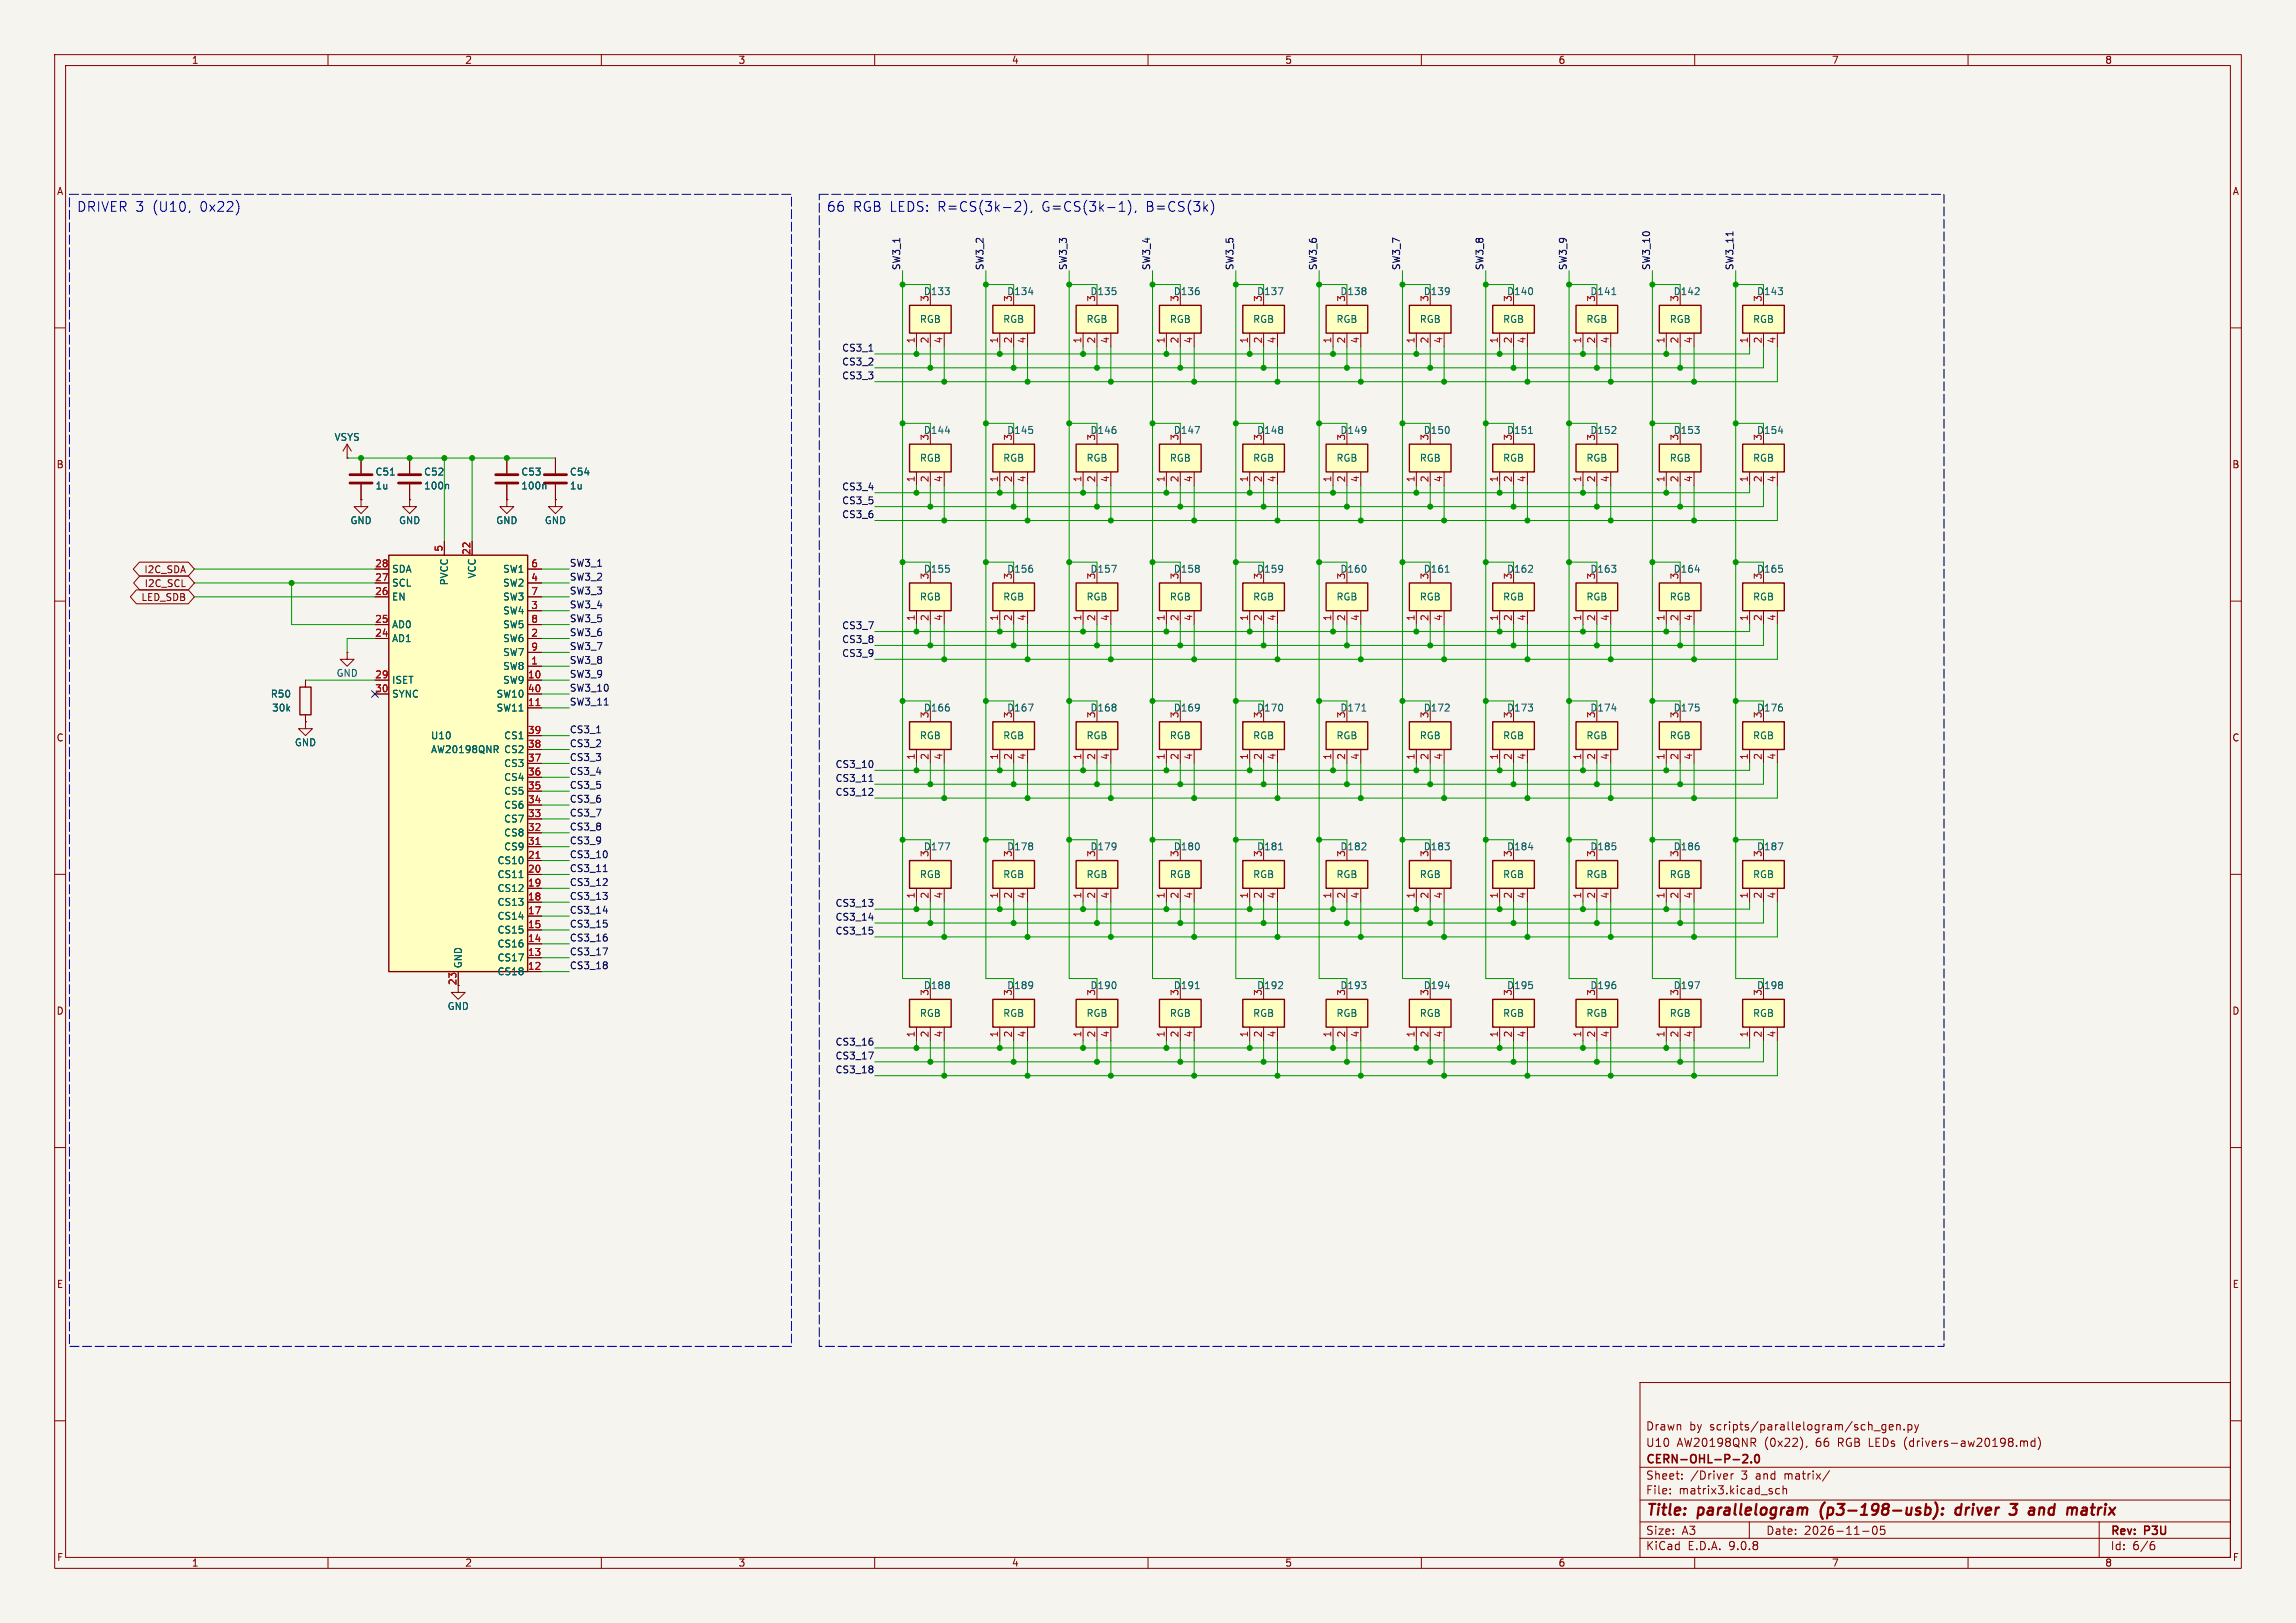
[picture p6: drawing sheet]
<svg xmlns="http://www.w3.org/2000/svg" width="420mm" height="297mm" viewBox="0 0 420 297" stroke-linecap="round" stroke-linejoin="round" font-family="sans-serif">
<defs><g id="words">
<g font-size="2.8" fill="#840000">
<text x="301" y="277.9">Title:</text>
<text x="310.6" y="277.9">parallelogram</text>
<text x="333.8" y="277.9">(p3-198-usb):</text>
<text x="359.4" y="277.9">driver</text>
<text x="370.2" y="277.9">3</text>
<text x="374.4" y="277.9">and</text>
<text x="382.2" y="277.9">matrix</text>
</g>
<g font-size="2.5" fill="#0000c2">
<text x="14" y="39">DRIVER 3</text>
<text x="27.9" y="39">(U10,</text>
<text x="36.6" y="39">0x22)</text>
<text x="151.1" y="39">66</text>
<text x="156" y="39">RGB LEDS: R=CS(3k-2),</text>
<text x="190.7" y="39">G=CS(3k-1),</text>
<text x="209.9" y="39">B=CS(3k)</text>
</g>
<g font-size="2.1" fill="#840000">
<text x="301" y="262">Drawn</text>
<text x="309" y="262">by</text>
<text x="312.8" y="262">scripts/parallelogram/sch_gen.py</text>
<text x="301" y="268.2">CERN-OHL-P-2.0</text>
<text x="301" y="265">U10</text>
<text x="306.7" y="265">AW20198QNR</text>
<text x="322.8" y="265">(0x22),</text>
<text x="332.3" y="265">66</text>
<text x="336.5" y="265">RGB LEDs</text>
<text x="348.9" y="265">(drivers-aw20198.md)</text>
<text x="301" y="273.7">File:</text>
<text x="301" y="271">Sheet:</text>
<text x="307.1" y="273.7">matrix3.kicad_sch</text>
<text x="309.2" y="271">/Driver</text>
<text x="318.6" y="271">3</text>
<text x="321.3" y="271">and</text>
<text x="326.7" y="271">matrix/</text>
<text x="301" y="281.1">Size:</text>
<text x="307.6" y="281.1">A3</text>
<text x="323" y="281.1">Date:</text>
<text x="330" y="281.1">2026-11-05</text>
<text x="386" y="281.3">Rev:</text>
<text x="392.4" y="281.3">P3U</text>
<text x="301" y="283.9">KiCad</text>
<text x="308.7" y="283.9">E.D.A.</text>
<text x="316.3" y="283.9">9.0.8</text>
<text x="386" y="283.9">Id:</text>
<text x="390.1" y="283.9">6/6</text>
</g>
<g font-size="1.8" fill="#840000">
<text x="35" y="11.9">1</text>
<text x="85" y="11.9">2</text>
<text x="135" y="11.9">3</text>
<text x="185" y="11.9">4</text>
<text x="235" y="11.9">5</text>
<text x="285" y="11.9">6</text>
<text x="335" y="11.9">7</text>
<text x="385" y="11.9">8</text>
<text x="10.3" y="35.9">A</text>
<text x="408.3" y="35.9">A</text>
<text x="10.3" y="85.9">B</text>
<text x="408.2" y="85.9">B</text>
<text x="26.3" y="105.1">I2C_SDA</text>
<text x="26.4" y="107.6">I2C_SCL</text>
<text x="25.8" y="110.2">LED_SDB</text>
<text x="10.3" y="135.9">C</text>
<text x="408.2" y="135.9">C</text>
<text x="10.3" y="185.9">D</text>
<text x="408.2" y="185.9">D</text>
<text x="10.3" y="235.9">E</text>
<text x="408.3" y="235.9">E</text>
<text x="10.3" y="285.9">F</text>
<text x="35" y="286.9">1</text>
<text x="85" y="286.9">2</text>
<text x="135" y="286.9">3</text>
<text x="185" y="286.9">4</text>
<text x="235" y="286.9">5</text>
<text x="285" y="286.9">6</text>
<text x="335" y="286.9">7</text>
<text x="385" y="286.9">8</text>
<text x="408.3" y="285.9">F</text>
</g>
<g font-size="1.8" fill="#0f0f0f">
<text x="164.8" y="49.5" transform="rotate(-90 164.8 49.5)">SW3_1</text>
<text x="180" y="49.5" transform="rotate(-90 180 49.5)">SW3_2</text>
<text x="195.2" y="49.5" transform="rotate(-90 195.2 49.5)">SW3_3</text>
<text x="210.5" y="49.5" transform="rotate(-90 210.5 49.5)">SW3_4</text>
<text x="225.7" y="49.5" transform="rotate(-90 225.7 49.5)">SW3_5</text>
<text x="241" y="49.5" transform="rotate(-90 241 49.5)">SW3_6</text>
<text x="256.2" y="49.5" transform="rotate(-90 256.2 49.5)">SW3_7</text>
<text x="271.4" y="49.5" transform="rotate(-90 271.4 49.5)">SW3_8</text>
<text x="286.7" y="49.5" transform="rotate(-90 286.7 49.5)">SW3_9</text>
<text x="301.9" y="49.5" transform="rotate(-90 301.9 49.5)">SW3_10</text>
<text x="317.2" y="49.5" transform="rotate(-90 317.2 49.5)">SW3_11</text>
<text x="154" y="64.4">CS3_1</text>
<text x="154" y="69.5">CS3_3</text>
<text x="154" y="67">CS3_2</text>
<text x="154" y="89.8">CS3_4</text>
<text x="154" y="92.4">CS3_5</text>
<text x="154" y="94.9">CS3_6</text>
<text x="104.1" y="106.3">SW3_2</text>
<text x="104.1" y="103.8">SW3_1</text>
<text x="104.1" y="108.9">SW3_3</text>
<text x="104.1" y="114">SW3_5</text>
<text x="104.1" y="111.4">SW3_4</text>
<text x="104.1" y="119">SW3_7</text>
<text x="104.1" y="116.5">SW3_6</text>
<text x="154" y="117.8">CS3_8</text>
<text x="154" y="115.2">CS3_7</text>
<text x="104.1" y="124.1">SW3_9</text>
<text x="104.1" y="121.6">SW3_8</text>
<text x="154" y="120.3">CS3_9</text>
<text x="104.1" y="129.2">SW3_11</text>
<text x="104.1" y="126.7">SW3_10</text>
<text x="104.1" y="134.3">CS3_1</text>
<text x="104.1" y="136.8">CS3_2</text>
<text x="104.1" y="139.4">CS3_3</text>
<text x="104.1" y="141.9">CS3_4</text>
<text x="152.7" y="143.2">CS3_11</text>
<text x="152.7" y="140.6">CS3_10</text>
<text x="104.1" y="144.4">CS3_5</text>
<text x="104.1" y="147">CS3_6</text>
<text x="104.1" y="149.5">CS3_7</text>
<text x="152.7" y="145.7">CS3_12</text>
<text x="104.1" y="154.6">CS3_9</text>
<text x="104.1" y="152.1">CS3_8</text>
<text x="104.1" y="157.1">CS3_10</text>
<text x="104.1" y="159.7">CS3_11</text>
<text x="104.1" y="167.3">CS3_14</text>
<text x="104.1" y="162.2">CS3_12</text>
<text x="104.1" y="164.8">CS3_13</text>
<text x="152.7" y="166">CS3_13</text>
<text x="104.1" y="172.4">CS3_16</text>
<text x="104.1" y="169.8">CS3_15</text>
<text x="152.7" y="168.6">CS3_14</text>
<text x="152.7" y="171.1">CS3_15</text>
<text x="104.1" y="177.5">CS3_18</text>
<text x="104.1" y="174.9">CS3_17</text>
<text x="152.7" y="191.4">CS3_16</text>
<text x="152.7" y="194">CS3_17</text>
<text x="152.7" y="196.5">CS3_18</text>
</g>
<g font-size="1.8" fill="#006464">
<text x="168.2" y="59.3">RGB</text>
<text x="168.9" y="54.2">D133</text>
<text x="169.9" y="55.3" transform="rotate(-90 169.9 55.3)">3</text>
<text x="183.4" y="59.3">RGB</text>
<text x="184.1" y="54.2">D134</text>
<text x="185.2" y="55.3" transform="rotate(-90 185.2 55.3)">3</text>
<text x="198.7" y="59.3">RGB</text>
<text x="199.4" y="54.2">D135</text>
<text x="200.4" y="55.3" transform="rotate(-90 200.4 55.3)">3</text>
<text x="213.9" y="59.3">RGB</text>
<text x="214.6" y="54.2">D136</text>
<text x="215.6" y="55.3" transform="rotate(-90 215.6 55.3)">3</text>
<text x="229.1" y="59.3">RGB</text>
<text x="229.9" y="54.2">D137</text>
<text x="230.9" y="55.3" transform="rotate(-90 230.9 55.3)">3</text>
<text x="244.4" y="59.3">RGB</text>
<text x="245.1" y="54.2">D138</text>
<text x="246.1" y="55.3" transform="rotate(-90 246.1 55.3)">3</text>
<text x="259.6" y="59.3">RGB</text>
<text x="260.3" y="54.2">D139</text>
<text x="261.4" y="55.3" transform="rotate(-90 261.4 55.3)">3</text>
<text x="274.9" y="59.3">RGB</text>
<text x="275.6" y="54.2">D140</text>
<text x="276.6" y="55.3" transform="rotate(-90 276.6 55.3)">3</text>
<text x="290.1" y="59.3">RGB</text>
<text x="290.8" y="54.2">D141</text>
<text x="291.8" y="55.3" transform="rotate(-90 291.8 55.3)">3</text>
<text x="305.3" y="59.3">RGB</text>
<text x="306.1" y="54.2">D142</text>
<text x="307.1" y="55.3" transform="rotate(-90 307.1 55.3)">3</text>
<text x="320.6" y="59.3">RGB</text>
<text x="321.3" y="54.2">D143</text>
<text x="322.3" y="55.3" transform="rotate(-90 322.3 55.3)">3</text>
<text x="61.1" y="80.9">VSYS</text>
<text x="168.9" y="79.6">D144</text>
<text x="169.9" y="80.7" transform="rotate(-90 169.9 80.7)">3</text>
<text x="184.1" y="79.6">D145</text>
<text x="185.2" y="80.7" transform="rotate(-90 185.2 80.7)">3</text>
<text x="199.4" y="79.6">D146</text>
<text x="200.4" y="80.7" transform="rotate(-90 200.4 80.7)">3</text>
<text x="214.6" y="79.6">D147</text>
<text x="215.6" y="80.7" transform="rotate(-90 215.6 80.7)">3</text>
<text x="229.9" y="79.6">D148</text>
<text x="230.9" y="80.7" transform="rotate(-90 230.9 80.7)">3</text>
<text x="245.1" y="79.6">D149</text>
<text x="246.1" y="80.7" transform="rotate(-90 246.1 80.7)">3</text>
<text x="260.3" y="79.6">D150</text>
<text x="261.4" y="80.7" transform="rotate(-90 261.4 80.7)">3</text>
<text x="275.6" y="79.6">D151</text>
<text x="276.6" y="80.7" transform="rotate(-90 276.6 80.7)">3</text>
<text x="290.8" y="79.6">D152</text>
<text x="291.8" y="80.7" transform="rotate(-90 291.8 80.7)">3</text>
<text x="306.1" y="79.6">D153</text>
<text x="307.1" y="80.7" transform="rotate(-90 307.1 80.7)">3</text>
<text x="321.3" y="79.6">D154</text>
<text x="322.3" y="80.7" transform="rotate(-90 322.3 80.7)">3</text>
<text x="68.6" y="89.8">1u</text>
<text x="68.6" y="87.2">C51</text>
<text x="77.5" y="89.8">100n</text>
<text x="77.5" y="87.2">C52</text>
<text x="95.3" y="89.8">100n</text>
<text x="95.3" y="87.2">C53</text>
<text x="104.1" y="89.8">1u</text>
<text x="104.1" y="87.2">C54</text>
<text x="168.2" y="84.7">RGB</text>
<text x="183.4" y="84.7">RGB</text>
<text x="198.7" y="84.7">RGB</text>
<text x="213.9" y="84.7">RGB</text>
<text x="229.1" y="84.7">RGB</text>
<text x="244.4" y="84.7">RGB</text>
<text x="259.6" y="84.7">RGB</text>
<text x="274.9" y="84.7">RGB</text>
<text x="290.1" y="84.7">RGB</text>
<text x="305.3" y="84.7">RGB</text>
<text x="320.6" y="84.7">RGB</text>
<text x="64" y="96.1">GND</text>
<text x="72.9" y="96.1">GND</text>
<text x="90.7" y="96.1">GND</text>
<text x="99.6" y="96.1">GND</text>
<text x="71.6" y="105">SDA</text>
<text x="71.6" y="107.5">SCL</text>
<text x="82.1" y="107.2" transform="rotate(-90 82.1 107.2)">PVCC</text>
<text x="87.2" y="105.9" transform="rotate(-90 87.2 105.9)">VCC</text>
<text x="91.9" y="105">SW1</text>
<text x="91.9" y="107.5">SW2</text>
<text x="168.9" y="105">D155</text>
<text x="169.9" y="106.1" transform="rotate(-90 169.9 106.1)">3</text>
<text x="184.1" y="105">D156</text>
<text x="185.2" y="106.1" transform="rotate(-90 185.2 106.1)">3</text>
<text x="199.4" y="105">D157</text>
<text x="200.4" y="106.1" transform="rotate(-90 200.4 106.1)">3</text>
<text x="214.6" y="105">D158</text>
<text x="215.6" y="106.1" transform="rotate(-90 215.6 106.1)">3</text>
<text x="229.9" y="105">D159</text>
<text x="230.9" y="106.1" transform="rotate(-90 230.9 106.1)">3</text>
<text x="245.1" y="105">D160</text>
<text x="246.1" y="106.1" transform="rotate(-90 246.1 106.1)">3</text>
<text x="260.3" y="105">D161</text>
<text x="261.4" y="106.1" transform="rotate(-90 261.4 106.1)">3</text>
<text x="275.6" y="105">D162</text>
<text x="276.6" y="106.1" transform="rotate(-90 276.6 106.1)">3</text>
<text x="290.8" y="105">D163</text>
<text x="291.8" y="106.1" transform="rotate(-90 291.8 106.1)">3</text>
<text x="306.1" y="105">D164</text>
<text x="307.1" y="106.1" transform="rotate(-90 307.1 106.1)">3</text>
<text x="321.3" y="105">D165</text>
<text x="322.3" y="106.1" transform="rotate(-90 322.3 106.1)">3</text>
<text x="71.6" y="110.1">EN</text>
<text x="91.9" y="110.1">SW3</text>
<text x="91.9" y="112.6">SW4</text>
<text x="168.2" y="110.1">RGB</text>
<text x="183.4" y="110.1">RGB</text>
<text x="198.7" y="110.1">RGB</text>
<text x="213.9" y="110.1">RGB</text>
<text x="229.1" y="110.1">RGB</text>
<text x="244.4" y="110.1">RGB</text>
<text x="259.6" y="110.1">RGB</text>
<text x="274.9" y="110.1">RGB</text>
<text x="290.1" y="110.1">RGB</text>
<text x="305.3" y="110.1">RGB</text>
<text x="320.6" y="110.1">RGB</text>
<text x="71.6" y="115.2">AD0</text>
<text x="71.6" y="117.7">AD1</text>
<text x="91.9" y="115.2">SW5</text>
<text x="91.9" y="117.7">SW6</text>
<text x="61.5" y="124.1">GND</text>
<text x="71.6" y="125.3">ISET</text>
<text x="91.9" y="120.2">SW7</text>
<text x="91.9" y="122.8">SW8</text>
<text x="91.9" y="125.3">SW9</text>
<text x="49.4" y="127.9">R50</text>
<text x="49.7" y="130.4">30k</text>
<text x="71.6" y="127.9">SYNC</text>
<text x="90.7" y="127.9">SW10</text>
<text x="90.7" y="130.4">SW11</text>
<text x="168.9" y="130.4">D166</text>
<text x="169.9" y="131.5" transform="rotate(-90 169.9 131.5)">3</text>
<text x="184.1" y="130.4">D167</text>
<text x="185.2" y="131.5" transform="rotate(-90 185.2 131.5)">3</text>
<text x="199.4" y="130.4">D168</text>
<text x="200.4" y="131.5" transform="rotate(-90 200.4 131.5)">3</text>
<text x="214.6" y="130.4">D169</text>
<text x="215.6" y="131.5" transform="rotate(-90 215.6 131.5)">3</text>
<text x="229.9" y="130.4">D170</text>
<text x="230.9" y="131.5" transform="rotate(-90 230.9 131.5)">3</text>
<text x="245.1" y="130.4">D171</text>
<text x="246.1" y="131.5" transform="rotate(-90 246.1 131.5)">3</text>
<text x="260.3" y="130.4">D172</text>
<text x="261.4" y="131.5" transform="rotate(-90 261.4 131.5)">3</text>
<text x="275.6" y="130.4">D173</text>
<text x="276.6" y="131.5" transform="rotate(-90 276.6 131.5)">3</text>
<text x="290.8" y="130.4">D174</text>
<text x="291.8" y="131.5" transform="rotate(-90 291.8 131.5)">3</text>
<text x="306.1" y="130.4">D175</text>
<text x="307.1" y="131.5" transform="rotate(-90 307.1 131.5)">3</text>
<text x="321.3" y="130.4">D176</text>
<text x="322.3" y="131.5" transform="rotate(-90 322.3 131.5)">3</text>
<text x="53.8" y="136.8">GND</text>
<text x="78.7" y="135.5">U10</text>
<text x="92.1" y="135.5">CS1</text>
<text x="168.2" y="135.5">RGB</text>
<text x="183.4" y="135.5">RGB</text>
<text x="198.7" y="135.5">RGB</text>
<text x="213.9" y="135.5">RGB</text>
<text x="229.1" y="135.5">RGB</text>
<text x="244.4" y="135.5">RGB</text>
<text x="259.6" y="135.5">RGB</text>
<text x="274.9" y="135.5">RGB</text>
<text x="290.1" y="135.5">RGB</text>
<text x="305.3" y="135.5">RGB</text>
<text x="320.6" y="135.5">RGB</text>
<text x="78.7" y="138">AW20198QNR</text>
<text x="92.1" y="138">CS2</text>
<text x="92.1" y="140.6">CS3</text>
<text x="92.1" y="143.1">CS4</text>
<text x="92.1" y="145.6">CS5</text>
<text x="92.1" y="148.2">CS6</text>
<text x="92.1" y="150.7">CS7</text>
<text x="92.1" y="153.3">CS8</text>
<text x="92.1" y="155.8">CS9</text>
<text x="168.9" y="155.8">D177</text>
<text x="184.1" y="155.8">D178</text>
<text x="199.4" y="155.8">D179</text>
<text x="214.6" y="155.8">D180</text>
<text x="229.9" y="155.8">D181</text>
<text x="245.1" y="155.8">D182</text>
<text x="260.3" y="155.8">D183</text>
<text x="275.6" y="155.8">D184</text>
<text x="290.8" y="155.8">D185</text>
<text x="306.1" y="155.8">D186</text>
<text x="321.3" y="155.8">D187</text>
<text x="90.9" y="158.3">CS10</text>
<text x="90.9" y="160.9">CS11</text>
<text x="168.2" y="160.9">RGB</text>
<text x="169.9" y="156.9" transform="rotate(-90 169.9 156.9)">3</text>
<text x="183.4" y="160.9">RGB</text>
<text x="185.2" y="156.9" transform="rotate(-90 185.2 156.9)">3</text>
<text x="198.7" y="160.9">RGB</text>
<text x="200.4" y="156.9" transform="rotate(-90 200.4 156.9)">3</text>
<text x="213.9" y="160.9">RGB</text>
<text x="215.6" y="156.9" transform="rotate(-90 215.6 156.9)">3</text>
<text x="229.1" y="160.9">RGB</text>
<text x="230.9" y="156.9" transform="rotate(-90 230.9 156.9)">3</text>
<text x="244.4" y="160.9">RGB</text>
<text x="246.1" y="156.9" transform="rotate(-90 246.1 156.9)">3</text>
<text x="259.6" y="160.9">RGB</text>
<text x="261.4" y="156.9" transform="rotate(-90 261.4 156.9)">3</text>
<text x="274.9" y="160.9">RGB</text>
<text x="276.6" y="156.9" transform="rotate(-90 276.6 156.9)">3</text>
<text x="290.1" y="160.9">RGB</text>
<text x="291.8" y="156.9" transform="rotate(-90 291.8 156.9)">3</text>
<text x="305.3" y="160.9">RGB</text>
<text x="307.1" y="156.9" transform="rotate(-90 307.1 156.9)">3</text>
<text x="320.6" y="160.9">RGB</text>
<text x="322.3" y="156.9" transform="rotate(-90 322.3 156.9)">3</text>
<text x="90.9" y="163.4">CS12</text>
<text x="90.9" y="166">CS13</text>
<text x="90.9" y="168.5">CS14</text>
<text x="90.9" y="171">CS15</text>
<text x="90.9" y="173.6">CS16</text>
<text x="84.7" y="177.3" transform="rotate(-90 84.7 177.3)">GND</text>
<text x="90.9" y="176.1">CS17</text>
<text x="90.9" y="178.7">CS18</text>
<text x="81.8" y="185">GND</text>
<text x="168.9" y="181.2">D188</text>
<text x="169.9" y="182.3" transform="rotate(-90 169.9 182.3)">3</text>
<text x="184.1" y="181.2">D189</text>
<text x="185.2" y="182.3" transform="rotate(-90 185.2 182.3)">3</text>
<text x="199.4" y="181.2">D190</text>
<text x="200.4" y="182.3" transform="rotate(-90 200.4 182.3)">3</text>
<text x="214.6" y="181.2">D191</text>
<text x="215.6" y="182.3" transform="rotate(-90 215.6 182.3)">3</text>
<text x="229.9" y="181.2">D192</text>
<text x="230.9" y="182.3" transform="rotate(-90 230.9 182.3)">3</text>
<text x="245.1" y="181.2">D193</text>
<text x="246.1" y="182.3" transform="rotate(-90 246.1 182.3)">3</text>
<text x="260.3" y="181.2">D194</text>
<text x="261.4" y="182.3" transform="rotate(-90 261.4 182.3)">3</text>
<text x="275.6" y="181.2">D195</text>
<text x="276.6" y="182.3" transform="rotate(-90 276.6 182.3)">3</text>
<text x="290.8" y="181.2">D196</text>
<text x="291.8" y="182.3" transform="rotate(-90 291.8 182.3)">3</text>
<text x="306.1" y="181.2">D197</text>
<text x="307.1" y="182.3" transform="rotate(-90 307.1 182.3)">3</text>
<text x="321.3" y="181.2">D198</text>
<text x="322.3" y="182.3" transform="rotate(-90 322.3 182.3)">3</text>
<text x="168.2" y="186.3">RGB</text>
<text x="183.4" y="186.3">RGB</text>
<text x="198.7" y="186.3">RGB</text>
<text x="213.9" y="186.3">RGB</text>
<text x="229.1" y="186.3">RGB</text>
<text x="244.4" y="186.3">RGB</text>
<text x="259.6" y="186.3">RGB</text>
<text x="274.9" y="186.3">RGB</text>
<text x="290.1" y="186.3">RGB</text>
<text x="305.3" y="186.3">RGB</text>
<text x="320.6" y="186.3">RGB</text>
</g>
<g font-size="1.8" fill="#a90000">
<text x="167.4" y="62.9" transform="rotate(-90 167.4 62.9)">1</text>
<text x="169.9" y="62.9" transform="rotate(-90 169.9 62.9)">2</text>
<text x="172.5" y="62.9" transform="rotate(-90 172.5 62.9)">4</text>
<text x="182.6" y="62.9" transform="rotate(-90 182.6 62.9)">1</text>
<text x="185.2" y="62.9" transform="rotate(-90 185.2 62.9)">2</text>
<text x="187.7" y="62.9" transform="rotate(-90 187.7 62.9)">4</text>
<text x="197.9" y="62.9" transform="rotate(-90 197.9 62.9)">1</text>
<text x="200.4" y="62.9" transform="rotate(-90 200.4 62.9)">2</text>
<text x="202.9" y="62.9" transform="rotate(-90 202.9 62.9)">4</text>
<text x="213.1" y="62.9" transform="rotate(-90 213.1 62.9)">1</text>
<text x="215.6" y="62.9" transform="rotate(-90 215.6 62.9)">2</text>
<text x="218.2" y="62.9" transform="rotate(-90 218.2 62.9)">4</text>
<text x="228.3" y="62.9" transform="rotate(-90 228.3 62.9)">1</text>
<text x="230.9" y="62.9" transform="rotate(-90 230.9 62.9)">2</text>
<text x="233.4" y="62.9" transform="rotate(-90 233.4 62.9)">4</text>
<text x="243.6" y="62.9" transform="rotate(-90 243.6 62.9)">1</text>
<text x="246.1" y="62.9" transform="rotate(-90 246.1 62.9)">2</text>
<text x="248.7" y="62.9" transform="rotate(-90 248.7 62.9)">4</text>
<text x="258.8" y="62.9" transform="rotate(-90 258.8 62.9)">1</text>
<text x="261.4" y="62.9" transform="rotate(-90 261.4 62.9)">2</text>
<text x="263.9" y="62.9" transform="rotate(-90 263.9 62.9)">4</text>
<text x="274.1" y="62.9" transform="rotate(-90 274.1 62.9)">1</text>
<text x="276.6" y="62.9" transform="rotate(-90 276.6 62.9)">2</text>
<text x="279.1" y="62.9" transform="rotate(-90 279.1 62.9)">4</text>
<text x="289.3" y="62.9" transform="rotate(-90 289.3 62.9)">1</text>
<text x="291.8" y="62.9" transform="rotate(-90 291.8 62.9)">2</text>
<text x="294.4" y="62.9" transform="rotate(-90 294.4 62.9)">4</text>
<text x="304.5" y="62.9" transform="rotate(-90 304.5 62.9)">1</text>
<text x="307.1" y="62.9" transform="rotate(-90 307.1 62.9)">2</text>
<text x="309.6" y="62.9" transform="rotate(-90 309.6 62.9)">4</text>
<text x="319.8" y="62.9" transform="rotate(-90 319.8 62.9)">1</text>
<text x="322.3" y="62.9" transform="rotate(-90 322.3 62.9)">2</text>
<text x="324.9" y="62.9" transform="rotate(-90 324.9 62.9)">4</text>
<text x="167.4" y="88.3" transform="rotate(-90 167.4 88.3)">1</text>
<text x="169.9" y="88.3" transform="rotate(-90 169.9 88.3)">2</text>
<text x="172.5" y="88.3" transform="rotate(-90 172.5 88.3)">4</text>
<text x="182.6" y="88.3" transform="rotate(-90 182.6 88.3)">1</text>
<text x="185.2" y="88.3" transform="rotate(-90 185.2 88.3)">2</text>
<text x="187.7" y="88.3" transform="rotate(-90 187.7 88.3)">4</text>
<text x="197.9" y="88.3" transform="rotate(-90 197.9 88.3)">1</text>
<text x="200.4" y="88.3" transform="rotate(-90 200.4 88.3)">2</text>
<text x="202.9" y="88.3" transform="rotate(-90 202.9 88.3)">4</text>
<text x="213.1" y="88.3" transform="rotate(-90 213.1 88.3)">1</text>
<text x="215.6" y="88.3" transform="rotate(-90 215.6 88.3)">2</text>
<text x="218.2" y="88.3" transform="rotate(-90 218.2 88.3)">4</text>
<text x="228.3" y="88.3" transform="rotate(-90 228.3 88.3)">1</text>
<text x="230.9" y="88.3" transform="rotate(-90 230.9 88.3)">2</text>
<text x="233.4" y="88.3" transform="rotate(-90 233.4 88.3)">4</text>
<text x="243.6" y="88.3" transform="rotate(-90 243.6 88.3)">1</text>
<text x="246.1" y="88.3" transform="rotate(-90 246.1 88.3)">2</text>
<text x="248.7" y="88.3" transform="rotate(-90 248.7 88.3)">4</text>
<text x="258.8" y="88.3" transform="rotate(-90 258.8 88.3)">1</text>
<text x="261.4" y="88.3" transform="rotate(-90 261.4 88.3)">2</text>
<text x="263.9" y="88.3" transform="rotate(-90 263.9 88.3)">4</text>
<text x="274.1" y="88.3" transform="rotate(-90 274.1 88.3)">1</text>
<text x="276.6" y="88.3" transform="rotate(-90 276.6 88.3)">2</text>
<text x="279.1" y="88.3" transform="rotate(-90 279.1 88.3)">4</text>
<text x="289.3" y="88.3" transform="rotate(-90 289.3 88.3)">1</text>
<text x="291.8" y="88.3" transform="rotate(-90 291.8 88.3)">2</text>
<text x="294.4" y="88.3" transform="rotate(-90 294.4 88.3)">4</text>
<text x="304.5" y="88.3" transform="rotate(-90 304.5 88.3)">1</text>
<text x="307.1" y="88.3" transform="rotate(-90 307.1 88.3)">2</text>
<text x="309.6" y="88.3" transform="rotate(-90 309.6 88.3)">4</text>
<text x="319.8" y="88.3" transform="rotate(-90 319.8 88.3)">1</text>
<text x="322.3" y="88.3" transform="rotate(-90 322.3 88.3)">2</text>
<text x="324.9" y="88.3" transform="rotate(-90 324.9 88.3)">4</text>
<text x="81" y="101" transform="rotate(-90 81 101)">5</text>
<text x="86.1" y="101.6" transform="rotate(-90 86.1 101.6)">22</text>
<text x="68.5" y="103.9">28</text>
<text x="68.5" y="106.4">27</text>
<text x="97.1" y="103.9">6</text>
<text x="97.1" y="106.4">4</text>
<text x="68.5" y="109">26</text>
<text x="97.1" y="109">7</text>
<text x="97.1" y="111.5">3</text>
<text x="167.4" y="113.7" transform="rotate(-90 167.4 113.7)">1</text>
<text x="169.9" y="113.7" transform="rotate(-90 169.9 113.7)">2</text>
<text x="172.5" y="113.7" transform="rotate(-90 172.5 113.7)">4</text>
<text x="182.6" y="113.7" transform="rotate(-90 182.6 113.7)">1</text>
<text x="185.2" y="113.7" transform="rotate(-90 185.2 113.7)">2</text>
<text x="187.7" y="113.7" transform="rotate(-90 187.7 113.7)">4</text>
<text x="197.9" y="113.7" transform="rotate(-90 197.9 113.7)">1</text>
<text x="200.4" y="113.7" transform="rotate(-90 200.4 113.7)">2</text>
<text x="202.9" y="113.7" transform="rotate(-90 202.9 113.7)">4</text>
<text x="213.1" y="113.7" transform="rotate(-90 213.1 113.7)">1</text>
<text x="215.6" y="113.7" transform="rotate(-90 215.6 113.7)">2</text>
<text x="218.2" y="113.7" transform="rotate(-90 218.2 113.7)">4</text>
<text x="228.3" y="113.7" transform="rotate(-90 228.3 113.7)">1</text>
<text x="230.9" y="113.7" transform="rotate(-90 230.9 113.7)">2</text>
<text x="233.4" y="113.7" transform="rotate(-90 233.4 113.7)">4</text>
<text x="243.6" y="113.7" transform="rotate(-90 243.6 113.7)">1</text>
<text x="246.1" y="113.7" transform="rotate(-90 246.1 113.7)">2</text>
<text x="248.7" y="113.7" transform="rotate(-90 248.7 113.7)">4</text>
<text x="258.8" y="113.7" transform="rotate(-90 258.8 113.7)">1</text>
<text x="261.4" y="113.7" transform="rotate(-90 261.4 113.7)">2</text>
<text x="263.9" y="113.7" transform="rotate(-90 263.9 113.7)">4</text>
<text x="274.1" y="113.7" transform="rotate(-90 274.1 113.7)">1</text>
<text x="276.6" y="113.7" transform="rotate(-90 276.6 113.7)">2</text>
<text x="279.1" y="113.7" transform="rotate(-90 279.1 113.7)">4</text>
<text x="289.3" y="113.7" transform="rotate(-90 289.3 113.7)">1</text>
<text x="291.8" y="113.7" transform="rotate(-90 291.8 113.7)">2</text>
<text x="294.4" y="113.7" transform="rotate(-90 294.4 113.7)">4</text>
<text x="304.5" y="113.7" transform="rotate(-90 304.5 113.7)">1</text>
<text x="307.1" y="113.7" transform="rotate(-90 307.1 113.7)">2</text>
<text x="309.6" y="113.7" transform="rotate(-90 309.6 113.7)">4</text>
<text x="319.8" y="113.7" transform="rotate(-90 319.8 113.7)">1</text>
<text x="322.3" y="113.7" transform="rotate(-90 322.3 113.7)">2</text>
<text x="324.9" y="113.7" transform="rotate(-90 324.9 113.7)">4</text>
<text x="68.5" y="114">25</text>
<text x="68.5" y="116.6">24</text>
<text x="97.1" y="114">8</text>
<text x="97.1" y="116.6">2</text>
<text x="97.1" y="119.1">9</text>
<text x="68.5" y="124.2">29</text>
<text x="96.5" y="124.2">10</text>
<text x="97.1" y="121.7">1</text>
<text x="68.5" y="126.7">30</text>
<text x="96.5" y="126.7">40</text>
<text x="96.5" y="129.3">11</text>
<text x="96.5" y="134.4">39</text>
<text x="96.5" y="136.9">38</text>
<text x="96.5" y="139.4">37</text>
<text x="96.5" y="142">36</text>
<text x="167.4" y="139.1" transform="rotate(-90 167.4 139.1)">1</text>
<text x="169.9" y="139.1" transform="rotate(-90 169.9 139.1)">2</text>
<text x="172.5" y="139.1" transform="rotate(-90 172.5 139.1)">4</text>
<text x="182.6" y="139.1" transform="rotate(-90 182.6 139.1)">1</text>
<text x="185.2" y="139.1" transform="rotate(-90 185.2 139.1)">2</text>
<text x="187.7" y="139.1" transform="rotate(-90 187.7 139.1)">4</text>
<text x="197.9" y="139.1" transform="rotate(-90 197.9 139.1)">1</text>
<text x="200.4" y="139.1" transform="rotate(-90 200.4 139.1)">2</text>
<text x="202.9" y="139.1" transform="rotate(-90 202.9 139.1)">4</text>
<text x="213.1" y="139.1" transform="rotate(-90 213.1 139.1)">1</text>
<text x="215.6" y="139.1" transform="rotate(-90 215.6 139.1)">2</text>
<text x="218.2" y="139.1" transform="rotate(-90 218.2 139.1)">4</text>
<text x="228.3" y="139.1" transform="rotate(-90 228.3 139.1)">1</text>
<text x="230.9" y="139.1" transform="rotate(-90 230.9 139.1)">2</text>
<text x="233.4" y="139.1" transform="rotate(-90 233.4 139.1)">4</text>
<text x="243.6" y="139.1" transform="rotate(-90 243.6 139.1)">1</text>
<text x="246.1" y="139.1" transform="rotate(-90 246.1 139.1)">2</text>
<text x="248.7" y="139.1" transform="rotate(-90 248.7 139.1)">4</text>
<text x="258.8" y="139.1" transform="rotate(-90 258.8 139.1)">1</text>
<text x="261.4" y="139.1" transform="rotate(-90 261.4 139.1)">2</text>
<text x="263.9" y="139.1" transform="rotate(-90 263.9 139.1)">4</text>
<text x="274.1" y="139.1" transform="rotate(-90 274.1 139.1)">1</text>
<text x="276.6" y="139.1" transform="rotate(-90 276.6 139.1)">2</text>
<text x="279.1" y="139.1" transform="rotate(-90 279.1 139.1)">4</text>
<text x="289.3" y="139.1" transform="rotate(-90 289.3 139.1)">1</text>
<text x="291.8" y="139.1" transform="rotate(-90 291.8 139.1)">2</text>
<text x="294.4" y="139.1" transform="rotate(-90 294.4 139.1)">4</text>
<text x="304.5" y="139.1" transform="rotate(-90 304.5 139.1)">1</text>
<text x="307.1" y="139.1" transform="rotate(-90 307.1 139.1)">2</text>
<text x="309.6" y="139.1" transform="rotate(-90 309.6 139.1)">4</text>
<text x="319.8" y="139.1" transform="rotate(-90 319.8 139.1)">1</text>
<text x="322.3" y="139.1" transform="rotate(-90 322.3 139.1)">2</text>
<text x="324.9" y="139.1" transform="rotate(-90 324.9 139.1)">4</text>
<text x="96.5" y="144.5">35</text>
<text x="96.5" y="147.1">34</text>
<text x="96.5" y="149.6">33</text>
<text x="96.5" y="152.1">32</text>
<text x="96.5" y="154.7">31</text>
<text x="96.5" y="157.2">21</text>
<text x="96.5" y="159.8">20</text>
<text x="96.5" y="162.3">19</text>
<text x="96.5" y="164.8">18</text>
<text x="96.5" y="167.4">17</text>
<text x="167.4" y="164.5" transform="rotate(-90 167.4 164.5)">1</text>
<text x="169.9" y="164.5" transform="rotate(-90 169.9 164.5)">2</text>
<text x="172.5" y="164.5" transform="rotate(-90 172.5 164.5)">4</text>
<text x="182.6" y="164.5" transform="rotate(-90 182.6 164.5)">1</text>
<text x="185.2" y="164.5" transform="rotate(-90 185.2 164.5)">2</text>
<text x="187.7" y="164.5" transform="rotate(-90 187.7 164.5)">4</text>
<text x="197.9" y="164.5" transform="rotate(-90 197.9 164.5)">1</text>
<text x="200.4" y="164.5" transform="rotate(-90 200.4 164.5)">2</text>
<text x="202.9" y="164.5" transform="rotate(-90 202.9 164.5)">4</text>
<text x="213.1" y="164.5" transform="rotate(-90 213.1 164.5)">1</text>
<text x="215.6" y="164.5" transform="rotate(-90 215.6 164.5)">2</text>
<text x="218.2" y="164.5" transform="rotate(-90 218.2 164.5)">4</text>
<text x="228.3" y="164.5" transform="rotate(-90 228.3 164.5)">1</text>
<text x="230.9" y="164.5" transform="rotate(-90 230.9 164.5)">2</text>
<text x="233.4" y="164.5" transform="rotate(-90 233.4 164.5)">4</text>
<text x="243.6" y="164.5" transform="rotate(-90 243.6 164.5)">1</text>
<text x="246.1" y="164.5" transform="rotate(-90 246.1 164.5)">2</text>
<text x="248.7" y="164.5" transform="rotate(-90 248.7 164.5)">4</text>
<text x="258.8" y="164.5" transform="rotate(-90 258.8 164.5)">1</text>
<text x="261.4" y="164.5" transform="rotate(-90 261.4 164.5)">2</text>
<text x="263.9" y="164.5" transform="rotate(-90 263.9 164.5)">4</text>
<text x="274.1" y="164.5" transform="rotate(-90 274.1 164.5)">1</text>
<text x="276.6" y="164.5" transform="rotate(-90 276.6 164.5)">2</text>
<text x="279.1" y="164.5" transform="rotate(-90 279.1 164.5)">4</text>
<text x="289.3" y="164.5" transform="rotate(-90 289.3 164.5)">1</text>
<text x="291.8" y="164.5" transform="rotate(-90 291.8 164.5)">2</text>
<text x="294.4" y="164.5" transform="rotate(-90 294.4 164.5)">4</text>
<text x="304.5" y="164.5" transform="rotate(-90 304.5 164.5)">1</text>
<text x="307.1" y="164.5" transform="rotate(-90 307.1 164.5)">2</text>
<text x="309.6" y="164.5" transform="rotate(-90 309.6 164.5)">4</text>
<text x="319.8" y="164.5" transform="rotate(-90 319.8 164.5)">1</text>
<text x="322.3" y="164.5" transform="rotate(-90 322.3 164.5)">2</text>
<text x="324.9" y="164.5" transform="rotate(-90 324.9 164.5)">4</text>
<text x="96.5" y="169.9">15</text>
<text x="96.5" y="172.5">14</text>
<text x="96.5" y="175">13</text>
<text x="96.5" y="177.5">12</text>
<text x="83.6" y="180.4" transform="rotate(-90 83.6 180.4)">23</text>
<text x="167.4" y="189.9" transform="rotate(-90 167.4 189.9)">1</text>
<text x="169.9" y="189.9" transform="rotate(-90 169.9 189.9)">2</text>
<text x="172.5" y="189.9" transform="rotate(-90 172.5 189.9)">4</text>
<text x="182.6" y="189.9" transform="rotate(-90 182.6 189.9)">1</text>
<text x="185.2" y="189.9" transform="rotate(-90 185.2 189.9)">2</text>
<text x="187.7" y="189.9" transform="rotate(-90 187.7 189.9)">4</text>
<text x="197.9" y="189.9" transform="rotate(-90 197.9 189.9)">1</text>
<text x="200.4" y="189.9" transform="rotate(-90 200.4 189.9)">2</text>
<text x="202.9" y="189.9" transform="rotate(-90 202.9 189.9)">4</text>
<text x="213.1" y="189.9" transform="rotate(-90 213.1 189.9)">1</text>
<text x="215.6" y="189.9" transform="rotate(-90 215.6 189.9)">2</text>
<text x="218.2" y="189.9" transform="rotate(-90 218.2 189.9)">4</text>
<text x="228.3" y="189.9" transform="rotate(-90 228.3 189.9)">1</text>
<text x="230.9" y="189.9" transform="rotate(-90 230.9 189.9)">2</text>
<text x="233.4" y="189.9" transform="rotate(-90 233.4 189.9)">4</text>
<text x="243.6" y="189.9" transform="rotate(-90 243.6 189.9)">1</text>
<text x="246.1" y="189.9" transform="rotate(-90 246.1 189.9)">2</text>
<text x="248.7" y="189.9" transform="rotate(-90 248.7 189.9)">4</text>
<text x="258.8" y="189.9" transform="rotate(-90 258.8 189.9)">1</text>
<text x="261.4" y="189.9" transform="rotate(-90 261.4 189.9)">2</text>
<text x="263.9" y="189.9" transform="rotate(-90 263.9 189.9)">4</text>
<text x="274.1" y="189.9" transform="rotate(-90 274.1 189.9)">1</text>
<text x="276.6" y="189.9" transform="rotate(-90 276.6 189.9)">2</text>
<text x="279.1" y="189.9" transform="rotate(-90 279.1 189.9)">4</text>
<text x="289.3" y="189.9" transform="rotate(-90 289.3 189.9)">1</text>
<text x="291.8" y="189.9" transform="rotate(-90 291.8 189.9)">2</text>
<text x="294.4" y="189.9" transform="rotate(-90 294.4 189.9)">4</text>
<text x="304.5" y="189.9" transform="rotate(-90 304.5 189.9)">1</text>
<text x="307.1" y="189.9" transform="rotate(-90 307.1 189.9)">2</text>
<text x="309.6" y="189.9" transform="rotate(-90 309.6 189.9)">4</text>
<text x="319.8" y="189.9" transform="rotate(-90 319.8 189.9)">1</text>
<text x="322.3" y="189.9" transform="rotate(-90 322.3 189.9)">2</text>
<text x="324.9" y="189.9" transform="rotate(-90 324.9 189.9)">4</text>
</g>
</g></defs>
<path d="M0 0h420v297h-420z" fill="#f5f4ef" stroke="#f5f4ef" stroke-width=".18"/>
<g fill="none" stroke="#840000" stroke-width=".18">
<path d="M10 10h400v277h-400zM12 12h396v273h-396zM60 10v2M110 10v2M160 10v2M210 10v2M260 10v2M310 10v2M360 10v2M10 60h2M408 60h2M10 110h2"/>
<path d="M408 110h2M10 160h2M408 160h2M10 210h2M408 210h2M300 253h108v32h-108zM10 260h2M300 278.5h108M300 274.5h108M300 268.5h108M305.5 273.2v.2M305.5 272.5v.1"/>
<path d="M307.7 270.5v.2M307.7 269.8v.1M316.7 269.7v1M317.1 269.7l-.3 .1-.1 .2M320 278.5v3M325.5 272.5l-.4-.1-.3 .3v.4l.1 .2h.6M326.2 272.5l.2-.1 .3 .1 .1 .9M326.2 271.9v1.5M330.5 264.6l-.1 .3M334.7 269.1l-1.3 1.9M342.7 279.4a.81 .81 0 0 0 .3 1.4l.2-.2 .2-.4-.2-.8M344 279.3l-.1 .7 .3-.1h.5l.1 .6-.3 .3-.6-.2"/>
<path d="M344.9 260.7v1.2l-.2 .3-.4-.1M344.9 260.8l-.4-.1-.3 .3v.4l.2 .2h.5M345.6 261.2l.7-.2-.1-.2-.4-.1-.2 .2 .1 .7h.5M346.9 260.8l.3-.1 .3 .1 .1 .9M346.9 260.7v1M348.3 261.5v.2M349 260.8l.4-.1 .3 .3v.4l-.1 .2h-.6M349 260.7v1.5M350.2 260.7l.4 1M350.6 261.7l-.4 .5M350.9 260.7l-.3 1M369.7 263.8l.3-.1 .2 .2"/>
<path d="M370.2 263.9l.2-.2 .4 .1 .1 .9M370.2 263.9v.8M372.2 263.8l-.4-.1-.3 .3v.4l.2 .2h.5M372.2 263.2v1.5M372.8 263a1.72 1.72 0 0 1 0 2.3M384 278.5v6.5M408 260h2M60 285v2M110 285v2M160 285v2M210 285v2M260 285v2"/>
<path d="M300 281.5h108M310 285v2M340.7 280.2h1.2M360 285v2M393.6 282.7h.4l.2 .2-.1 .5-.5 .2M394 282.1l-.4 .1"/>
</g>
<g fill="none" stroke="#840000" stroke-width=".4">
<path d="M329.9 276l.2-.1 .4 .1v1.2M333.1 276.3v1.1M352.3 276l.2-.1 .5 .1 .2 .3-.1 .5a.66 .66 0 0 1-.8 .4M352.3 275.2l-.2 2M354 274.9a2.32 2.32 0 0 1-.4 3.1M355.3 277v.1l-.1 .1M355.3 277l-.1 .1v.1M355.3 277l-.1 .2M355.4 276v.2M355.4 276l.1 .1-.1 .1M355.4 276l-.1 .1 .1 .1M358.7 276a.66 .66 0 0 0-1 .3v.5l.1 .3 .2 .1 .6-.1"/>
<path d="M358.8 275.2l-.2 2M367.8 275.2h1.2l-.7 .8 .4 .1 .2 .2-.1 .5-.4 .4M373.1 275.9l-.1 1.3M373.7 275.9l-.6 .2M381.5 275.9l-.6 .1M381.5 276.4h-.5a.4 .4 0 0 0-.3 .4 .4 .4 0 0 0 .3 .4h.4"/>
</g>
<path d="M318.8 266.3l.6-.1 .2 .1 .1 .3-.9 1.1h.9M320.3 267.5v.2M321.1 266.3l.2-.1a.8 .8 0 0 1 .5 .7 .8 .8 0 0 1-.5 .8l-.2-.2-.1-.4z" fill="none" stroke="#840000" stroke-width=".3"/>
<path d="M242.6 157.5h7.6v5.1h-7.6z" fill="#ffffc2"/>
<path d="M242.6 157.5h7.6v5.1h-7.6z" fill="none" stroke="#840000" stroke-width=".25"/>
<path d="M246.4 154.9v2.6M243.8 162.6v2.5M246.4 162.6v2.5M248.9 162.6v2.5" fill="none" stroke="#840000" stroke-width=".18"/>
<path d="M166.4 182.9h7.6v5.1h-7.6z" fill="#ffffc2"/>
<path d="M166.4 182.9h7.6v5.1h-7.6z" fill="none" stroke="#840000" stroke-width=".25"/>
<path d="M167.6 188v2.5M170.2 180.3v2.6M170.2 188v2.5M172.7 188v2.5" fill="none" stroke="#840000" stroke-width=".18"/>
<path d="M318.8 81.3h7.6v5.1h-7.6z" fill="#ffffc2"/>
<path d="M318.8 81.3h7.6v5.1h-7.6z" fill="none" stroke="#840000" stroke-width=".25"/>
<path d="M322.6 78.7v2.6M320 86.4v2.5M322.6 86.4v2.5M325.1 86.4v2.5" fill="none" stroke="#840000" stroke-width=".18"/>
<path d="M325.3 78.9h.8" fill="none" stroke="#006464" stroke-width=".18"/>
<path d="M273 157.5h7.7v5.1h-7.7z" fill="#ffffc2"/>
<path d="M273 157.5h7.7v5.1h-7.7z" fill="none" stroke="#840000" stroke-width=".25"/>
<path d="M276.9 154.9v2.6M274.3 162.6v2.5M276.9 162.6v2.5M279.4 162.6v2.5" fill="none" stroke="#840000" stroke-width=".18"/>
<path d="M279.6 155.1h.8" fill="none" stroke="#006464" stroke-width=".18"/>
<path d="M227.3 81.3h7.6v5.1h-7.6z" fill="#ffffc2"/>
<path d="M227.3 81.3h7.6v5.1h-7.6z" fill="none" stroke="#840000" stroke-width=".25"/>
<path d="M231.1 78.7v2.6M228.6 86.4v2.5M231.1 86.4v2.5M233.7 86.4v2.5" fill="none" stroke="#840000" stroke-width=".18"/>
<path d="M288.3 157.5h7.6v5.1h-7.6z" fill="#ffffc2"/>
<path d="M288.3 157.5h7.6v5.1h-7.6z" fill="none" stroke="#840000" stroke-width=".25"/>
<path d="M292.1 154.9v2.6M289.6 162.6v2.5M292.1 162.6v2.5M294.6 162.6v2.5" fill="none" stroke="#840000" stroke-width=".18"/>
<path d="M303.5 81.3h7.6v5.1h-7.6z" fill="#ffffc2"/>
<path d="M303.5 81.3h7.6v5.1h-7.6z" fill="none" stroke="#840000" stroke-width=".25"/>
<path d="M307.3 78.7v2.6M304.8 86.4v2.5M307.3 86.4v2.5M309.9 86.4v2.5" fill="none" stroke="#840000" stroke-width=".18"/>
<path d="M288.3 81.3h7.6v5.1h-7.6z" fill="#ffffc2"/>
<path d="M288.3 81.3h7.6v5.1h-7.6z" fill="none" stroke="#840000" stroke-width=".25"/>
<path d="M292.1 78.7v2.6M289.6 86.4v2.5M292.1 86.4v2.5M294.6 86.4v2.5" fill="none" stroke="#840000" stroke-width=".18"/>
<path d="M303.5 157.5h7.6v5.1h-7.6z" fill="#ffffc2"/>
<path d="M303.5 157.5h7.6v5.1h-7.6z" fill="none" stroke="#840000" stroke-width=".25"/>
<path d="M307.3 154.9v2.6M304.8 162.6v2.5M307.3 162.6v2.5M309.9 162.6v2.5" fill="none" stroke="#840000" stroke-width=".18"/>
<path d="M227.3 182.9h7.6v5.1h-7.6z" fill="#ffffc2"/>
<path d="M227.3 182.9h7.6v5.1h-7.6z" fill="none" stroke="#840000" stroke-width=".25"/>
<path d="M228.6 188v2.5M231.1 180.3v2.6M231.1 188v2.5M233.7 188v2.5" fill="none" stroke="#840000" stroke-width=".18"/>
<path d="M257.8 157.5h7.6v5.1h-7.6z" fill="#ffffc2"/>
<path d="M257.8 157.5h7.6v5.1h-7.6z" fill="none" stroke="#840000" stroke-width=".25"/>
<path d="M261.6 154.9v2.6M259.1 162.6v2.5M261.6 162.6v2.5M264.2 162.6v2.5" fill="none" stroke="#840000" stroke-width=".18"/>
<path d="M273 55.9h7.7v5.1h-7.7z" fill="#ffffc2"/>
<path d="M273 55.9h7.7v5.1h-7.7z" fill="none" stroke="#840000" stroke-width=".25"/>
<path d="M276.9 53.3v2.6M274.3 61v2.5M276.9 61v2.5M279.4 61v2.5" fill="none" stroke="#840000" stroke-width=".18"/>
<path d="M242.6 182.9h7.6v5.1h-7.6z" fill="#ffffc2"/>
<path d="M242.6 182.9h7.6v5.1h-7.6z" fill="none" stroke="#840000" stroke-width=".25"/>
<path d="M243.8 188v2.5M246.4 180.3v2.6M246.4 188v2.5M248.9 188v2.5" fill="none" stroke="#840000" stroke-width=".18"/>
<path d="M257.8 182.9h7.6v5.1h-7.6z" fill="#ffffc2"/>
<path d="M257.8 182.9h7.6v5.1h-7.6z" fill="none" stroke="#840000" stroke-width=".25"/>
<path d="M259.1 188v2.5M261.6 180.3v2.6M261.6 188v2.5M264.2 188v2.5" fill="none" stroke="#840000" stroke-width=".18"/>
<path d="M264.4 180.5h.8" fill="none" stroke="#006464" stroke-width=".18"/>
<path d="M212.1 81.3h7.6v5.1h-7.6z" fill="#ffffc2"/>
<path d="M212.1 81.3h7.6v5.1h-7.6z" fill="none" stroke="#840000" stroke-width=".25"/>
<path d="M215.9 78.7v2.6M213.4 86.4v2.5M215.9 86.4v2.5M218.4 86.4v2.5" fill="none" stroke="#840000" stroke-width=".18"/>
<path d="M218.6 78h.8l-.5 1.3" fill="none" stroke="#006464" stroke-width=".18"/>
<path d="M227.3 132.1h7.6v5.1h-7.6z" fill="#ffffc2"/>
<path d="M227.3 132.1h7.6v5.1h-7.6z" fill="none" stroke="#840000" stroke-width=".25"/>
<path d="M228.6 137.2v2.5M231.1 129.5v2.6M231.1 137.2v2.5M233.7 137.2v2.5" fill="none" stroke="#840000" stroke-width=".18"/>
<path d="M242.6 132.1h7.6v5.1h-7.6z" fill="#ffffc2"/>
<path d="M242.6 132.1h7.6v5.1h-7.6z" fill="none" stroke="#840000" stroke-width=".25"/>
<path d="M243.8 137.2v2.5M246.4 129.5v2.6M246.4 137.2v2.5M248.9 137.2v2.5" fill="none" stroke="#840000" stroke-width=".18"/>
<path d="M249.1 130.1h.8" fill="none" stroke="#006464" stroke-width=".18"/>
<path d="M227.3 55.9h7.6v5.1h-7.6z" fill="#ffffc2"/>
<path d="M227.3 55.9h7.6v5.1h-7.6z" fill="none" stroke="#840000" stroke-width=".25"/>
<path d="M231.1 53.3v2.6M228.6 61v2.5M231.1 61v2.5M233.7 61v2.5" fill="none" stroke="#840000" stroke-width=".18"/>
<path d="M233.8 52.6h.9l-.6 1.3" fill="none" stroke="#006464" stroke-width=".18"/>
<path d="M196.8 81.3h7.7v5.1h-7.7z" fill="#ffffc2"/>
<path d="M196.8 81.3h7.7v5.1h-7.7z" fill="none" stroke="#840000" stroke-width=".25"/>
<path d="M200.7 78.7v2.6M198.1 86.4v2.5M200.7 86.4v2.5M203.2 86.4v2.5" fill="none" stroke="#840000" stroke-width=".18"/>
<path d="M212.1 132.1h7.6v5.1h-7.6z" fill="#ffffc2"/>
<path d="M212.1 132.1h7.6v5.1h-7.6z" fill="none" stroke="#840000" stroke-width=".25"/>
<path d="M213.4 137.2v2.5M215.9 129.5v2.6M215.9 137.2v2.5M218.4 137.2v2.5" fill="none" stroke="#840000" stroke-width=".18"/>
<path d="M273 132.1h7.7v5.1h-7.7z" fill="#ffffc2"/>
<path d="M273 132.1h7.7v5.1h-7.7z" fill="none" stroke="#840000" stroke-width=".25"/>
<path d="M274.3 137.2v2.5M276.9 129.5v2.6M276.9 137.2v2.5M279.4 137.2v2.5" fill="none" stroke="#840000" stroke-width=".18"/>
<path d="M303.5 182.9h7.6v5.1h-7.6z" fill="#ffffc2"/>
<path d="M303.5 182.9h7.6v5.1h-7.6z" fill="none" stroke="#840000" stroke-width=".25"/>
<path d="M304.8 188v2.5M307.3 180.3v2.6M307.3 188v2.5M309.9 188v2.5" fill="none" stroke="#840000" stroke-width=".18"/>
<path d="M310 179.6h.9l-.6 1.3" fill="none" stroke="#006464" stroke-width=".18"/>
<path d="M181.6 132.1h7.6v5.1h-7.6z" fill="#ffffc2"/>
<path d="M181.6 132.1h7.6v5.1h-7.6z" fill="none" stroke="#840000" stroke-width=".25"/>
<path d="M182.9 137.2v2.5M185.4 129.5v2.6M185.4 137.2v2.5M188 137.2v2.5" fill="none" stroke="#840000" stroke-width=".18"/>
<path d="M188.1 128.8h.9l-.6 1.3" fill="none" stroke="#006464" stroke-width=".18"/>
<path d="M166.4 157.5h7.6v5.1h-7.6z" fill="#ffffc2"/>
<path d="M166.4 157.5h7.6v5.1h-7.6z" fill="none" stroke="#840000" stroke-width=".25"/>
<path d="M170.2 154.9v2.6M167.6 162.6v2.5M170.2 162.6v2.5M172.7 162.6v2.5" fill="none" stroke="#840000" stroke-width=".18"/>
<path d="M172.9 154.2h.8l-.5 1.3" fill="none" stroke="#006464" stroke-width=".18"/>
<path d="M212.1 106.7h7.6v5.1h-7.6z" fill="#ffffc2"/>
<path d="M212.1 106.7h7.6v5.1h-7.6z" fill="none" stroke="#840000" stroke-width=".25"/>
<path d="M213.4 111.8v2.5M215.9 104.1v2.6M215.9 111.8v2.5M218.4 111.8v2.5" fill="none" stroke="#840000" stroke-width=".18"/>
<path d="M166.4 132.1h7.6v5.1h-7.6z" fill="#ffffc2"/>
<path d="M166.4 132.1h7.6v5.1h-7.6z" fill="none" stroke="#840000" stroke-width=".25"/>
<path d="M167.6 137.2v2.5M170.2 129.5v2.6M170.2 137.2v2.5M172.7 137.2v2.5" fill="none" stroke="#840000" stroke-width=".18"/>
<path d="M303.5 132.1h7.6v5.1h-7.6z" fill="#ffffc2"/>
<path d="M303.5 132.1h7.6v5.1h-7.6z" fill="none" stroke="#840000" stroke-width=".25"/>
<path d="M304.8 137.2v2.5M307.3 129.5v2.6M307.3 137.2v2.5M309.9 137.2v2.5" fill="none" stroke="#840000" stroke-width=".18"/>
<path d="M288.3 132.1h7.6v5.1h-7.6z" fill="#ffffc2"/>
<path d="M288.3 132.1h7.6v5.1h-7.6z" fill="none" stroke="#840000" stroke-width=".25"/>
<path d="M289.6 137.2v2.5M292.1 129.5v2.6M292.1 137.2v2.5M294.6 137.2v2.5" fill="none" stroke="#840000" stroke-width=".18"/>
<path d="M294.9 129.7h.7" fill="none" stroke="#006464" stroke-width=".18"/>
<path d="M181.6 157.5h7.6v5.1h-7.6z" fill="#ffffc2"/>
<path d="M181.6 157.5h7.6v5.1h-7.6z" fill="none" stroke="#840000" stroke-width=".25"/>
<path d="M185.4 154.9v2.6M182.9 162.6v2.5M185.4 162.6v2.5M188 162.6v2.5" fill="none" stroke="#840000" stroke-width=".18"/>
<path d="M273 81.3h7.7v5.1h-7.7z" fill="#ffffc2"/>
<path d="M273 81.3h7.7v5.1h-7.7z" fill="none" stroke="#840000" stroke-width=".25"/>
<path d="M276.9 78.7v2.6M274.3 86.4v2.5M276.9 86.4v2.5M279.4 86.4v2.5" fill="none" stroke="#840000" stroke-width=".18"/>
<path d="M279.6 79.3h.7" fill="none" stroke="#006464" stroke-width=".18"/>
<path d="M257.8 132.1h7.6v5.1h-7.6z" fill="#ffffc2"/>
<path d="M257.8 132.1h7.6v5.1h-7.6z" fill="none" stroke="#840000" stroke-width=".25"/>
<path d="M259.1 137.2v2.5M261.6 129.5v2.6M261.6 137.2v2.5M264.2 137.2v2.5" fill="none" stroke="#840000" stroke-width=".18"/>
<path d="M318.8 132.1h7.6v5.1h-7.6z" fill="#ffffc2"/>
<path d="M318.8 132.1h7.6v5.1h-7.6z" fill="none" stroke="#840000" stroke-width=".25"/>
<path d="M320 137.2v2.5M322.6 129.5v2.6M322.6 137.2v2.5M325.1 137.2v2.5" fill="none" stroke="#840000" stroke-width=".18"/>
<path d="M196.8 132.1h7.7v5.1h-7.7z" fill="#ffffc2"/>
<path d="M196.8 132.1h7.7v5.1h-7.7z" fill="none" stroke="#840000" stroke-width=".25"/>
<path d="M198.1 137.2v2.5M200.7 129.5v2.6M200.7 137.2v2.5M203.2 137.2v2.5" fill="none" stroke="#840000" stroke-width=".18"/>
<path d="M318.8 157.5h7.6v5.1h-7.6z" fill="#ffffc2"/>
<path d="M318.8 157.5h7.6v5.1h-7.6z" fill="none" stroke="#840000" stroke-width=".25"/>
<path d="M322.6 154.9v2.6M320 162.6v2.5M322.6 162.6v2.5M325.1 162.6v2.5" fill="none" stroke="#840000" stroke-width=".18"/>
<path d="M325.3 154.2h.8l-.5 1.3" fill="none" stroke="#006464" stroke-width=".18"/>
<path d="M196.8 157.5h7.7v5.1h-7.7z" fill="#ffffc2"/>
<path d="M196.8 157.5h7.7v5.1h-7.7z" fill="none" stroke="#840000" stroke-width=".25"/>
<path d="M200.7 154.9v2.6M198.1 162.6v2.5M200.7 162.6v2.5M203.2 162.6v2.5" fill="none" stroke="#840000" stroke-width=".18"/>
<path d="M257.8 81.3h7.6v5.1h-7.6z" fill="#ffffc2"/>
<path d="M257.8 81.3h7.6v5.1h-7.6z" fill="none" stroke="#840000" stroke-width=".25"/>
<path d="M261.6 78.7v2.6M259.1 86.4v2.5M261.6 86.4v2.5M264.2 86.4v2.5" fill="none" stroke="#840000" stroke-width=".18"/>
<path d="M242.6 81.3h7.6v5.1h-7.6z" fill="#ffffc2"/>
<path d="M242.6 81.3h7.6v5.1h-7.6z" fill="none" stroke="#840000" stroke-width=".25"/>
<path d="M246.4 78.7v2.6M243.8 86.4v2.5M246.4 86.4v2.5M248.9 86.4v2.5" fill="none" stroke="#840000" stroke-width=".18"/>
<path d="M196.8 182.9h7.7v5.1h-7.7z" fill="#ffffc2"/>
<path d="M196.8 182.9h7.7v5.1h-7.7z" fill="none" stroke="#840000" stroke-width=".25"/>
<path d="M198.1 188v2.5M200.7 180.3v2.6M200.7 188v2.5M203.2 188v2.5" fill="none" stroke="#840000" stroke-width=".18"/>
<path d="M318.8 55.9h7.6v5.1h-7.6z" fill="#ffffc2"/>
<path d="M318.8 55.9h7.6v5.1h-7.6z" fill="none" stroke="#840000" stroke-width=".25"/>
<path d="M322.6 53.3v2.6M320 61v2.5M322.6 61v2.5M325.1 61v2.5" fill="none" stroke="#840000" stroke-width=".18"/>
<path d="M227.3 106.7h7.6v5.1h-7.6z" fill="#ffffc2"/>
<path d="M227.3 106.7h7.6v5.1h-7.6z" fill="none" stroke="#840000" stroke-width=".25"/>
<path d="M228.6 111.8v2.5M231.1 104.1v2.6M231.1 111.8v2.5M233.7 111.8v2.5" fill="none" stroke="#840000" stroke-width=".18"/>
<path d="M242.6 106.7h7.6v5.1h-7.6z" fill="#ffffc2"/>
<path d="M242.6 106.7h7.6v5.1h-7.6z" fill="none" stroke="#840000" stroke-width=".25"/>
<path d="M243.8 111.8v2.5M246.4 104.1v2.6M246.4 111.8v2.5M248.9 111.8v2.5" fill="none" stroke="#840000" stroke-width=".18"/>
<path d="M196.8 55.9h7.7v5.1h-7.7z" fill="#ffffc2"/>
<path d="M196.8 55.9h7.7v5.1h-7.7z" fill="none" stroke="#840000" stroke-width=".25"/>
<path d="M200.7 53.3v2.6M198.1 61v2.5M200.7 61v2.5M203.2 61v2.5" fill="none" stroke="#840000" stroke-width=".18"/>
<path d="M181.6 182.9h7.6v5.1h-7.6z" fill="#ffffc2"/>
<path d="M181.6 182.9h7.6v5.1h-7.6z" fill="none" stroke="#840000" stroke-width=".25"/>
<path d="M182.9 188v2.5M185.4 180.3v2.6M185.4 188v2.5M188 188v2.5" fill="none" stroke="#840000" stroke-width=".18"/>
<path d="M212.1 55.9h7.6v5.1h-7.6z" fill="#ffffc2"/>
<path d="M212.1 55.9h7.6v5.1h-7.6z" fill="none" stroke="#840000" stroke-width=".25"/>
<path d="M215.9 53.3v2.6M213.4 61v2.5M215.9 61v2.5M218.4 61v2.5" fill="none" stroke="#840000" stroke-width=".18"/>
<path d="M288.3 182.9h7.6v5.1h-7.6z" fill="#ffffc2"/>
<path d="M288.3 182.9h7.6v5.1h-7.6z" fill="none" stroke="#840000" stroke-width=".25"/>
<path d="M289.6 188v2.5M292.1 180.3v2.6M292.1 188v2.5M294.6 188v2.5" fill="none" stroke="#840000" stroke-width=".18"/>
<path d="M318.8 182.9h7.6v5.1h-7.6z" fill="#ffffc2"/>
<path d="M318.8 182.9h7.6v5.1h-7.6z" fill="none" stroke="#840000" stroke-width=".25"/>
<path d="M320 188v2.5M322.6 180.3v2.6M322.6 188v2.5M325.1 188v2.5" fill="none" stroke="#840000" stroke-width=".18"/>
<path d="M181.6 81.3h7.6v5.1h-7.6z" fill="#ffffc2"/>
<path d="M181.6 81.3h7.6v5.1h-7.6z" fill="none" stroke="#840000" stroke-width=".25"/>
<path d="M185.4 78.7v2.6M66 83.8v2.8M66 88.6v2.8M74.9 83.8v2.8M74.9 88.6v2.8M182.9 86.4v2.5M185.4 86.4v2.5M188 86.4v2.5" fill="none" stroke="#840000" stroke-width=".18"/>
<path d="M64 86.9h4.1M64 88.4h4.1M72.9 86.9h4.1M72.9 88.4h4.1" fill="none" stroke="#840000" stroke-width=".51"/>
<path d="M71.4 86.9h.7M81.9 88.6l.2 .2v.7" fill="none" stroke="#006464" stroke-width=".18"/>
<path d="M303.5 106.7h7.6v5.1h-7.6z" fill="#ffffc2"/>
<path d="M303.5 106.7h7.6v5.1h-7.6z" fill="none" stroke="#840000" stroke-width=".25"/>
<path d="M304.8 111.8v2.5M307.3 104.1v2.6M307.3 111.8v2.5M309.9 111.8v2.5" fill="none" stroke="#840000" stroke-width=".18"/>
<path d="M310.1 104.3h.8" fill="none" stroke="#006464" stroke-width=".18"/>
<path d="M166.4 81.3h7.6v5.1h-7.6z" fill="#ffffc2"/>
<path d="M166.4 81.3h7.6v5.1h-7.6z" fill="none" stroke="#840000" stroke-width=".25"/>
<path d="M170.2 78.7v2.6M92.7 83.8v2.8M92.7 88.6v2.8M167.6 86.4v2.5M170.2 86.4v2.5M172.7 86.4v2.5" fill="none" stroke="#840000" stroke-width=".18"/>
<path d="M172.9 78.9h.8M99.7 88.6l.1 .2v.7" fill="none" stroke="#006464" stroke-width=".18"/>
<path d="M90.7 86.9h4M90.7 88.4h4" fill="none" stroke="#840000" stroke-width=".51"/>
<path d="M273 106.7h7.7v5.1h-7.7z" fill="#ffffc2"/>
<path d="M273 106.7h7.7v5.1h-7.7z" fill="none" stroke="#840000" stroke-width=".25"/>
<path d="M274.3 111.8v2.5M276.9 104.1v2.6M276.9 111.8v2.5M279.4 111.8v2.5" fill="none" stroke="#840000" stroke-width=".18"/>
<path d="M181.6 106.7h7.6v5.1h-7.6z" fill="#ffffc2"/>
<path d="M181.6 106.7h7.6v5.1h-7.6z" fill="none" stroke="#840000" stroke-width=".25"/>
<path d="M182.9 111.8v2.5M185.4 104.1v2.6M185.4 111.8v2.5M188 111.8v2.5" fill="none" stroke="#840000" stroke-width=".18"/>
<path d="M196.8 106.7h7.7v5.1h-7.7z" fill="#ffffc2"/>
<path d="M196.8 106.7h7.7v5.1h-7.7z" fill="none" stroke="#840000" stroke-width=".25"/>
<path d="M198.1 111.8v2.5M200.7 104.1v2.6M200.7 111.8v2.5M203.2 111.8v2.5" fill="none" stroke="#840000" stroke-width=".18"/>
<path d="M203.4 103.4h.8l-.5 1.3" fill="none" stroke="#006464" stroke-width=".18"/>
<path d="M257.8 55.9h7.6v5.1h-7.6z" fill="#ffffc2"/>
<path d="M257.8 55.9h7.6v5.1h-7.6z" fill="none" stroke="#840000" stroke-width=".25"/>
<path d="M261.6 53.3v2.6M259.1 61v2.5M261.6 61v2.5M264.2 61v2.5M74.9 91.4v1.3h1.3l-1.3 1.3-1.2-1.3h1.2M74.9 91.4h.1M63.5 119.4v1.3h1.3l-1.3 1.2-1.3-1.2h1.3M63.5 119.4h.1" fill="none" stroke="#840000" stroke-width=".18"/>
<path d="M288.3 106.7h7.6v5.1h-7.6z" fill="#ffffc2"/>
<path d="M288.3 106.7h7.6v5.1h-7.6zM54.9 125.7h2v5.1h-2z" fill="none" stroke="#840000" stroke-width=".25"/>
<path d="M66 91.4v1.3h1.3l-1.3 1.3-1.2-1.3h1.2M66 91.4h.1M92.7 91.4v1.3h1.3l-1.3 1.3-1.3-1.3h1.3M92.7 91.4h.1M101.6 91.4v1.3h1.3l-1.3 1.3-1.3-1.3h1.3M101.6 91.4h.1M289.6 111.8v2.5M292.1 104.1v2.6M292.1 111.8v2.5M294.6 111.8v2.5M55.9 124.5v1.2M55.9 130.8v1.3" fill="none" stroke="#840000" stroke-width=".18"/>
<path d="M288.3 55.9h7.6v5.1h-7.6z" fill="#ffffc2"/>
<path d="M288.3 55.9h7.6v5.1h-7.6z" fill="none" stroke="#840000" stroke-width=".25"/>
<path d="M292.1 53.3v2.6M289.6 61v2.5M292.1 61v2.5M294.6 61v2.5" fill="none" stroke="#840000" stroke-width=".18"/>
<path d="M294.9 53.9h.7" fill="none" stroke="#006464" stroke-width=".18"/>
<path d="M227.3 157.5h7.6v5.1h-7.6z" fill="#ffffc2"/>
<path d="M227.3 157.5h7.6v5.1h-7.6z" fill="none" stroke="#840000" stroke-width=".25"/>
<path d="M231.1 154.9v2.6M228.6 162.6v2.5M231.1 162.6v2.5M233.7 162.6v2.5" fill="none" stroke="#840000" stroke-width=".18"/>
<path d="M233.9 155.5h.7" fill="none" stroke="#006464" stroke-width=".18"/>
<path d="M318.8 106.7h7.6v5.1h-7.6z" fill="#ffffc2"/>
<path d="M318.8 106.7h7.6v5.1h-7.6z" fill="none" stroke="#840000" stroke-width=".25"/>
<path d="M101.6 83.8v2.8M101.6 88.6v2.8M320 111.8v2.5M322.6 104.1v2.6M322.6 111.8v2.5M325.1 111.8v2.5" fill="none" stroke="#840000" stroke-width=".18"/>
<path d="M99.6 86.9h4M99.6 88.4h4" fill="none" stroke="#840000" stroke-width=".51"/>
<path d="M166.4 106.7h7.6v5.1h-7.6z" fill="#ffffc2"/>
<path d="M166.4 106.7h7.6v5.1h-7.6z" fill="none" stroke="#840000" stroke-width=".25"/>
<path d="M167.6 111.8v2.5M170.2 104.1v2.6M170.2 111.8v2.5M172.7 111.8v2.5" fill="none" stroke="#840000" stroke-width=".18"/>
<path d="M273 182.9h7.7v5.1h-7.7z" fill="#ffffc2"/>
<path d="M273 182.9h7.7v5.1h-7.7z" fill="none" stroke="#840000" stroke-width=".25"/>
<path d="M274.3 188v2.5M276.9 180.3v2.6M276.9 188v2.5M279.4 188v2.5" fill="none" stroke="#840000" stroke-width=".18"/>
<path d="M257.8 106.7h7.6v5.1h-7.6z" fill="#ffffc2"/>
<path d="M257.8 106.7h7.6v5.1h-7.6z" fill="none" stroke="#840000" stroke-width=".25"/>
<path d="M63.5 83.8h.1M63.5 81.3l-.8 1.3M63.5 81.3l.8 1.3M63.5 81.3v2.5M259.1 111.8v2.5M261.6 104.1v2.6M261.6 111.8v2.5M264.2 111.8v2.5" fill="none" stroke="#840000" stroke-width=".18"/>
<path d="M264.4 104.7h.7" fill="none" stroke="#006464" stroke-width=".18"/>
<path d="M166.4 55.9h7.6v5.1h-7.6z" fill="#ffffc2"/>
<path d="M166.4 55.9h7.6v5.1h-7.6z" fill="none" stroke="#840000" stroke-width=".25"/>
<path d="M170.2 53.3v2.6M167.6 61v2.5M170.2 61v2.5M172.7 61v2.5" fill="none" stroke="#840000" stroke-width=".18"/>
<path d="M181.6 55.9h7.6v5.1h-7.6z" fill="#ffffc2"/>
<path d="M181.6 55.9h7.6v5.1h-7.6z" fill="none" stroke="#840000" stroke-width=".25"/>
<path d="M185.4 53.3v2.6M182.9 61v2.5M185.4 61v2.5M188 61v2.5" fill="none" stroke="#840000" stroke-width=".18"/>
<path d="M188.2 53.5h.8" fill="none" stroke="#006464" stroke-width=".18"/>
<path d="M303.5 55.9h7.6v5.1h-7.6z" fill="#ffffc2"/>
<path d="M303.5 55.9h7.6v5.1h-7.6z" fill="none" stroke="#840000" stroke-width=".25"/>
<path d="M307.3 53.3v2.6M304.8 61v2.5M307.3 61v2.5M309.9 61v2.5" fill="none" stroke="#840000" stroke-width=".18"/>
<path d="M71.1 101.6h25.4v76.2h-25.4z" fill="#ffffc2"/>
<path d="M71.1 101.6h25.4v76.2h-25.4z" fill="none" stroke="#840000" stroke-width=".25"/>
<g fill="none" stroke="#840000" stroke-width=".18">
<path d="M81.3 99.1v2.5M86.4 99.1v2.5M68.6 104.1h2.5M68.6 106.7h2.5M68.6 109.2h2.5M68.6 114.3h2.5M68.6 116.8h2.5M96.5 104.1h2.6M96.5 106.7h2.6M96.5 109.2h2.6M96.5 114.3h2.6M96.5 116.8h2.6"/>
<path d="M96.5 111.8h2.6M96.5 119.4h2.6M55.9 132.1v1.3h1.2l-1.2 1.2-1.3-1.2h1.3M55.9 132.1h.1M68.6 124.5h2.5M68.6 127h2.5M96.5 124.5h2.6M96.5 127h2.6M96.5 121.9h2.6M96.5 129.5h2.6M96.5 134.6h2.6M96.5 137.2h2.6"/>
<path d="M96.5 139.7h2.6M96.5 142.2h2.6M96.5 144.8h2.6M96.5 147.3h2.6M96.5 149.9h2.6M96.5 152.4h2.6M96.5 154.9h2.6M96.5 157.5h2.6M83.8 177.8v3.8h1.3l-1.3 1.3-1.3-1.3h1.3M96.5 160h2.6M96.5 162.6h2.6M96.5 165.1h2.6"/>
<path d="M96.5 167.6h2.6M96.5 170.2h2.6M96.5 172.7h2.6M96.5 175.3h2.6M96.5 177.8h2.6"/>
</g>
<path d="M98 129.1h.8M98 154.5h.8M98 157.1h.8" fill="none" stroke="#a90000" stroke-width=".18"/>
<path d="M90.7 137.1l.4 .6M90.9 136.5l.2 .2v.3l-.2 .1M94.9 160.6h.8" fill="none" stroke="#006464" stroke-width=".18"/>
<path d="M212.1 157.5h7.6v5.1h-7.6z" fill="#ffffc2"/>
<path d="M212.1 157.5h7.6v5.1h-7.6z" fill="none" stroke="#840000" stroke-width=".25"/>
<path d="M215.9 154.9v2.6M213.4 162.6v2.5M215.9 162.6v2.5M218.4 162.6v2.5" fill="none" stroke="#840000" stroke-width=".18"/>
<path d="M212.1 182.9h7.6v5.1h-7.6z" fill="#ffffc2"/>
<path d="M212.1 182.9h7.6v5.1h-7.6z" fill="none" stroke="#840000" stroke-width=".25"/>
<path d="M213.4 188v2.5M215.9 180.3v2.6M215.9 188v2.5M218.4 188v2.5" fill="none" stroke="#840000" stroke-width=".18"/>
<path d="M218.7 180.9h.7" fill="none" stroke="#006464" stroke-width=".18"/>
<path d="M242.6 55.9h7.6v5.1h-7.6z" fill="#ffffc2"/>
<path d="M242.6 55.9h7.6v5.1h-7.6z" fill="none" stroke="#840000" stroke-width=".25"/>
<g fill="none" stroke="#840000" stroke-width=".18">
<path d="M246.4 53.3v2.6M243.8 61v2.5M246.4 61v2.5M248.9 61v2.5M63.5 83.8h.1M66 91.4h.1M66 83.8v2.8M66 88.6v2.8M74.9 91.4h.1M74.9 83.8v2.8M74.9 88.6v2.8M81.3 99.1v2.5"/>
<path d="M86.4 99.1v2.5M92.7 91.4h.1M92.7 83.8v2.8M92.7 88.6v2.8M101.6 91.4h.1M101.6 83.8v2.8M101.6 88.6v2.8M25 107.9h9.4l1.2 1.3-1.2 1.3h-9.4l-1.2-1.3zM25.5 102.9h8.9l1.2 1.2-1.2 1.3h-8.9l-1.1-1.3zM25.6 105.4h8.8l1.2 1.3-1.2 1.3h-8.8l-1.2-1.3zM68.6 104.1h2.5M68.6 106.7h2.5"/>
<path d="M68.6 109.2h2.5M68.6 114.3h2.5M68.6 116.8h2.5M96.5 104.1h2.6M96.5 106.7h2.6M96.5 109.2h2.6M96.5 114.3h2.6M96.5 116.8h2.6M96.5 111.8h2.6M96.5 119.4h2.6M55.9 132.1h.1M55.9 124.5v1.2"/>
<path d="M55.9 130.8v1.3M68.6 124.5h2.5M68.6 127h2.5M96.5 124.5h2.6M96.5 127h2.6M96.5 121.9h2.6M96.5 129.5h2.6M96.5 134.6h2.6M96.5 137.2h2.6M96.5 139.7h2.6M96.5 142.2h2.6M96.5 144.8h2.6"/>
<path d="M96.5 147.3h2.6M96.5 149.9h2.6M96.5 152.4h2.6M96.5 154.9h2.6M96.5 157.5h2.6M83.8 177.8v2.5M96.5 160h2.6M96.5 162.6h2.6M96.5 165.1h2.6M96.5 167.6h2.6M96.5 170.2h2.6M96.5 172.7h2.6"/>
<path d="M96.5 175.3h2.6M96.5 177.8h2.6"/>
</g>
<g fill="none" stroke="#0f0f0f" stroke-width=".18">
<path d="M317 42.4v.7M159 64.3h.7M109.1 134.1h.8M110.5 129h.8M110.3 159.5h.8M158.9 145.5h.8M159 143h.7M159.6 144.4v.4M110.3 173.5h.8l-.5 1.2M110.3 162h.8M110.3 166.7h.8M111 160.9v.4"/>
<path d="M159 168h.7M159.6 170.3v.5M158.9 192.5h.8l-.5 1.3"/>
</g>
<g fill="none" stroke="#009600" stroke-width=".18">
<path d="M165.1 49.5v129.6h5.1v1.2M165.1 52.1h5.1v1.2M180.3 49.5v129.6h5.1v1.2M180.3 52.1h5.1v1.2M195.6 49.5v129.6h5.1v1.2M195.6 52.1h5.1v1.2M210.8 49.5v129.6h5.1v1.2M210.8 52.1h5.1v1.2M226.1 49.5v129.6h5v1.2M226.1 52.1h5v1.2M241.3 49.5v129.6h5.1v1.2M241.3 52.1h5.1v1.2"/>
<path d="M256.5 49.5v129.6h5.1v1.2M256.5 52.1h5.1v1.2M271.8 52.1h5.1v1.2M271.8 49.5v129.6h5.1v1.2M287 49.5v129.6h5.1v1.2M287 52.1h5.1v1.2M302.3 52.1h5v1.2M302.3 49.5v129.6h5v1.2M317.5 52.1h5.1v1.2M317.5 49.5v129.6h5.1v1.2M165.1 77.5h5.1v1.2M167.6 63.5v1.3"/>
<path d="M170.2 63.5v3.8M172.7 63.5v6.4M180.3 77.5h5.1v1.2M182.9 63.5v1.3M185.4 63.5v3.8M188 63.5v6.4M195.6 77.5h5.1v1.2M198.1 63.5v1.3M200.7 63.5v3.8M203.2 63.5v6.4M210.8 77.5h5.1v1.2M213.4 63.5v1.3"/>
<path d="M215.9 63.5v3.8M218.4 63.5v6.4M226.1 77.5h5v1.2M228.6 63.5v1.3M231.1 63.5v3.8M233.7 63.5v6.4M241.3 77.5h5.1v1.2M243.8 63.5v1.3M246.4 63.5v3.8M248.9 63.5v6.4M256.5 77.5h5.1v1.2M259.1 63.5v1.3"/>
<path d="M261.6 63.5v3.8M264.2 63.5v6.4M271.8 77.5h5.1v1.2M274.3 63.5v1.3M276.9 63.5v3.8M279.4 63.5v6.4M287 77.5h5.1v1.2M289.6 63.5v1.3M292.1 63.5v3.8M294.6 63.5v6.4M302.3 77.5h5v1.2M304.8 63.5v1.3"/>
<path d="M307.3 63.5v3.8M309.9 63.5v6.4M317.5 77.5h5.1v1.2M320 63.5v1.3h-160M322.6 63.5v3.8h-162.6M325.1 63.5v6.4h-165.1M63.5 83.8h38.1M81.3 83.8v15.3M86.4 83.8v15.3M167.6 88.9v1.3M170.2 88.9v3.8M172.7 88.9v6.4"/>
<path d="M182.9 88.9v1.3M185.4 88.9v3.8M188 88.9v6.4M198.1 88.9v1.3M200.7 88.9v3.8M203.2 88.9v6.4M213.4 88.9v1.3M215.9 88.9v3.8M218.4 88.9v6.4M228.6 88.9v1.3M231.1 88.9v3.8M233.7 88.9v6.4"/>
<path d="M243.8 88.9v1.3M246.4 88.9v3.8M248.9 88.9v6.4M259.1 88.9v1.3M261.6 88.9v3.8M264.2 88.9v6.4M274.3 88.9v1.3M276.9 88.9v3.8M279.4 88.9v6.4M289.6 88.9v1.3M292.1 88.9v3.8M294.6 88.9v6.4"/>
<path d="M304.8 88.9v1.3M307.3 88.9v3.8M309.9 88.9v6.4M320 88.9v1.3h-160M322.6 88.9v3.8h-162.6M325.1 88.9v6.4h-165.1M35.6 106.7h33M35.6 104.1h33M35.6 109.2h33M53.3 106.7v7.6h15.3M68.6 116.8h-5.1v2.6M99.1 106.7h5"/>
<path d="M99.1 114.3h5M99.1 116.8h5M99.1 104.1h5M99.1 109.2h5M99.1 119.4h5M99.1 111.8h5M165.1 102.9h5.1v1.2M167.6 114.3v1.3M170.2 114.3v3.8M172.7 114.3v6.4M180.3 102.9h5.1v1.2M182.9 114.3v1.3"/>
<path d="M185.4 114.3v3.8M188 114.3v6.4M195.6 102.9h5.1v1.2M198.1 114.3v1.3M200.7 114.3v3.8M203.2 114.3v6.4M210.8 102.9h5.1v1.2M213.4 114.3v1.3M215.9 114.3v3.8M218.4 114.3v6.4M226.1 102.9h5v1.2M228.6 114.3v1.3"/>
<path d="M231.1 114.3v3.8M233.7 114.3v6.4M241.3 102.9h5.1v1.2M243.8 114.3v1.3M246.4 114.3v3.8M248.9 114.3v6.4M256.5 102.9h5.1v1.2M259.1 114.3v1.3M261.6 114.3v3.8M264.2 114.3v6.4M271.8 102.9h5.1v1.2M274.3 114.3v1.3"/>
<path d="M276.9 114.3v3.8M279.4 114.3v6.4M287 102.9h5.1v1.2M289.6 114.3v1.3M292.1 114.3v3.8M294.6 114.3v6.4M302.3 102.9h5v1.2M304.8 114.3v1.3M307.3 114.3v3.8M309.9 114.3v6.4M317.5 102.9h5.1v1.2M320 114.3v1.3h-160"/>
<path d="M322.6 114.3v3.8h-162.6M325.1 114.3v6.4h-165.1M55.9 124.5h12.7M99.1 129.5h5M99.1 134.6h5M99.1 137.2h5M99.1 139.7h5M99.1 124.5h5M99.1 121.9h5M99.1 127h5M165.1 128.3h5.1v1.2M167.6 139.7v1.3"/>
<path d="M170.2 139.7v3.8M172.7 139.7v6.4M180.3 128.3h5.1v1.2M182.9 139.7v1.3M185.4 139.7v3.8M188 139.7v6.4M195.6 128.3h5.1v1.2M198.1 139.7v1.3M200.7 139.7v3.8M203.2 139.7v6.4M210.8 128.3h5.1v1.2M213.4 139.7v1.3"/>
<path d="M215.9 139.7v3.8M218.4 139.7v6.4M226.1 128.3h5v1.2M228.6 139.7v1.3M231.1 139.7v3.8M233.7 139.7v6.4M241.3 128.3h5.1v1.2M243.8 139.7v1.3M246.4 139.7v3.8M248.9 139.7v6.4M256.5 128.3h5.1v1.2M259.1 139.7v1.3"/>
<path d="M261.6 139.7v3.8M264.2 139.7v6.4M271.8 128.3h5.1v1.2M274.3 139.7v1.3M276.9 139.7v3.8M279.4 139.7v6.4M287 128.3h5.1v1.2M289.6 139.7v1.3M292.1 139.7v3.8M294.6 139.7v6.4M302.3 128.3h5v1.2M304.8 139.7v1.3"/>
<path d="M307.3 139.7v3.8M309.9 139.7v6.4M317.5 128.3h5.1v1.2M320 139.7v1.3h-160M322.6 139.7v3.8h-162.6M325.1 139.7v6.4h-165.1M99.1 144.8h5M99.1 147.3h5M99.1 149.9h5M99.1 152.4h5M99.1 154.9h5M99.1 157.5h5"/>
<path d="M99.1 142.2h5M165.1 153.7h5.1v1.2M180.3 153.7h5.1v1.2M195.6 153.7h5.1v1.2M210.8 153.7h5.1v1.2M226.1 153.7h5v1.2M241.3 153.7h5.1v1.2M256.5 153.7h5.1v1.2M271.8 153.7h5.1v1.2M287 153.7h5.1v1.2M302.3 153.7h5v1.2M317.5 153.7h5.1v1.2"/>
<path d="M99.1 170.2h5M99.1 160h5M99.1 162.6h5M99.1 165.1h5M99.1 167.6h5M99.1 172.7h5M99.1 175.3h5M99.1 177.8h5M167.6 165.1v1.3M170.2 165.1v3.8M172.7 165.1v6.4M182.9 165.1v1.3"/>
<path d="M185.4 165.1v3.8M188 165.1v6.4M198.1 165.1v1.3M200.7 165.1v3.8M203.2 165.1v6.4M213.4 165.1v1.3M215.9 165.1v3.8M218.4 165.1v6.4M228.6 165.1v1.3M231.1 165.1v3.8M233.7 165.1v6.4M243.8 165.1v1.3"/>
<path d="M246.4 165.1v3.8M248.9 165.1v6.4M259.1 165.1v1.3M261.6 165.1v3.8M264.2 165.1v6.4M274.3 165.1v1.3M276.9 165.1v3.8M279.4 165.1v6.4M289.6 165.1v1.3M292.1 165.1v3.8M294.6 165.1v6.4M304.8 165.1v1.3"/>
<path d="M307.3 165.1v3.8M309.9 165.1v6.4M320 165.1v1.3h-160M322.6 165.1v3.8h-162.6M325.1 165.1v6.4h-165.1M167.6 190.5v1.3M170.2 190.5v3.8M172.7 190.5v6.4M182.9 190.5v1.3M185.4 190.5v3.8M188 190.5v6.4M198.1 190.5v1.3"/>
<path d="M200.7 190.5v3.8M203.2 190.5v6.4M213.4 190.5v1.3M215.9 190.5v3.8M218.4 190.5v6.4M228.6 190.5v1.3M231.1 190.5v3.8M233.7 190.5v6.4M243.8 190.5v1.3M246.4 190.5v3.8M248.9 190.5v6.4M259.1 190.5v1.3"/>
<path d="M261.6 190.5v3.8M264.2 190.5v6.4M274.3 190.5v1.3M276.9 190.5v3.8M279.4 190.5v6.4M289.6 190.5v1.3M292.1 190.5v3.8M294.6 190.5v6.4M304.8 190.5v1.3M307.3 190.5v3.8M309.9 190.5v6.4M320 190.5v1.3h-160"/>
<path d="M322.6 190.5v3.8h-162.6M325.1 190.5v6.4h-165.1"/>
</g>
<path d="M68 126.4l1.2 1.2M69.2 126.4l-1.2 1.2" fill="none" stroke="#000084" stroke-width=".18"/>
<path d="M34.7 38.6l-.1 .3M43.4 37l.3 .8-.3 1.2M185.9 36.9l.6 .1a.48 .48 0 0 1 .1 .6l-1 1.1h1.1M187.3 36.6a2.04 2.04 0 0 1 0 2.7M188.7 38.6l-.1 .3M204.7 38.7h1.1M206.3 36.6a2.04 2.04 0 0 1 0 2.7M207.8 38.6l-.2 .3M221.5 36.6a2.04 2.04 0 0 1 0 2.7" fill="none" stroke="#0000c2" stroke-width=".18"/>
<path d="M12.7 35.6h132.1v210.8h-132.1zM149.9 35.6h205.7v210.8h-205.7z" fill="none" stroke="#0000c2" stroke-width=".18" stroke-dasharray="1.7 .6"/>
<path d="M71.4 86.9h.7M81.9 88.6l.2 .2v.7M99.7 88.6l.1 .2v.7M90.7 137.1l.4 .6M90.9 136.5l.2 .2v.3l-.2 .1M94.9 160.6h.8" fill="none" stroke="#006464" stroke-width=".18"/>
<path d="M98 129.1h.8M98 154.5h.8M98 157.1h.8" fill="none" stroke="#a90000" stroke-width=".18"/>
<g fill="#009600" stroke="#009600" stroke-width=".18">
<circle cx="53.3" cy="106.7" r=".46"/>
<circle cx="92.7" cy="83.8" r=".46"/>
<circle cx="66" cy="83.8" r=".46"/>
<circle cx="74.9" cy="83.8" r=".46"/>
<circle cx="81.3" cy="83.8" r=".46"/>
<circle cx="86.4" cy="83.8" r=".46"/>
<circle cx="172.7" cy="95.3" r=".46"/>
<circle cx="165.1" cy="102.9" r=".46"/>
<circle cx="180.3" cy="102.9" r=".46"/>
<circle cx="167.6" cy="115.6" r=".46"/>
<circle cx="170.2" cy="118.1" r=".46"/>
<circle cx="172.7" cy="120.7" r=".46"/>
<circle cx="180.3" cy="52.1" r=".46"/>
<circle cx="167.6" cy="64.8" r=".46"/>
<circle cx="170.2" cy="67.3" r=".46"/>
<circle cx="172.7" cy="69.9" r=".46"/>
<circle cx="165.1" cy="52.1" r=".46"/>
<circle cx="167.6" cy="90.2" r=".46"/>
<circle cx="170.2" cy="92.7" r=".46"/>
<circle cx="165.1" cy="77.5" r=".46"/>
<circle cx="180.3" cy="77.5" r=".46"/>
<circle cx="165.1" cy="128.3" r=".46"/>
<circle cx="180.3" cy="128.3" r=".46"/>
<circle cx="172.7" cy="196.9" r=".46"/>
<circle cx="167.6" cy="141" r=".46"/>
<circle cx="170.2" cy="143.5" r=".46"/>
<circle cx="172.7" cy="146.1" r=".46"/>
<circle cx="165.1" cy="153.7" r=".46"/>
<circle cx="195.6" cy="153.7" r=".46"/>
<circle cx="180.3" cy="153.7" r=".46"/>
<circle cx="167.6" cy="166.4" r=".46"/>
<circle cx="182.9" cy="166.4" r=".46"/>
<circle cx="231.1" cy="143.5" r=".46"/>
<circle cx="228.6" cy="141" r=".46"/>
<circle cx="215.9" cy="143.5" r=".46"/>
<circle cx="213.4" cy="141" r=".46"/>
<circle cx="203.2" cy="146.1" r=".46"/>
<circle cx="210.8" cy="153.7" r=".46"/>
<circle cx="218.4" cy="146.1" r=".46"/>
<circle cx="226.1" cy="153.7" r=".46"/>
<circle cx="213.4" cy="166.4" r=".46"/>
<circle cx="228.6" cy="166.4" r=".46"/>
<circle cx="215.9" cy="168.9" r=".46"/>
<circle cx="231.1" cy="168.9" r=".46"/>
<circle cx="218.4" cy="171.5" r=".46"/>
<circle cx="213.4" cy="191.8" r=".46"/>
<circle cx="215.9" cy="194.3" r=".46"/>
<circle cx="228.6" cy="191.8" r=".46"/>
<circle cx="243.8" cy="191.8" r=".46"/>
<circle cx="246.4" cy="194.3" r=".46"/>
<circle cx="231.1" cy="194.3" r=".46"/>
<circle cx="182.9" cy="191.8" r=".46"/>
<circle cx="185.4" cy="194.3" r=".46"/>
<circle cx="170.2" cy="194.3" r=".46"/>
<circle cx="167.6" cy="191.8" r=".46"/>
<circle cx="200.7" cy="194.3" r=".46"/>
<circle cx="198.1" cy="191.8" r=".46"/>
<circle cx="185.4" cy="168.9" r=".46"/>
<circle cx="188" cy="171.5" r=".46"/>
<circle cx="198.1" cy="166.4" r=".46"/>
<circle cx="200.7" cy="168.9" r=".46"/>
<circle cx="203.2" cy="171.5" r=".46"/>
<circle cx="170.2" cy="168.9" r=".46"/>
<circle cx="172.7" cy="171.5" r=".46"/>
<circle cx="233.7" cy="146.1" r=".46"/>
<circle cx="248.9" cy="146.1" r=".46"/>
<circle cx="241.3" cy="153.7" r=".46"/>
<circle cx="259.1" cy="166.4" r=".46"/>
<circle cx="261.6" cy="168.9" r=".46"/>
<circle cx="264.2" cy="171.5" r=".46"/>
<circle cx="271.8" cy="153.7" r=".46"/>
<circle cx="259.1" cy="141" r=".46"/>
<circle cx="246.4" cy="143.5" r=".46"/>
<circle cx="261.6" cy="143.5" r=".46"/>
<circle cx="264.2" cy="146.1" r=".46"/>
<circle cx="256.5" cy="153.7" r=".46"/>
<circle cx="243.8" cy="166.4" r=".46"/>
<circle cx="246.4" cy="168.9" r=".46"/>
<circle cx="248.9" cy="171.5" r=".46"/>
<circle cx="233.7" cy="171.5" r=".46"/>
<circle cx="259.1" cy="191.8" r=".46"/>
<circle cx="261.6" cy="194.3" r=".46"/>
<circle cx="243.8" cy="141" r=".46"/>
<circle cx="182.9" cy="90.2" r=".46"/>
<circle cx="198.1" cy="90.2" r=".46"/>
<circle cx="200.7" cy="92.7" r=".46"/>
<circle cx="195.6" cy="77.5" r=".46"/>
<circle cx="182.9" cy="115.6" r=".46"/>
<circle cx="185.4" cy="92.7" r=".46"/>
<circle cx="188" cy="95.3" r=".46"/>
<circle cx="198.1" cy="115.6" r=".46"/>
<circle cx="185.4" cy="118.1" r=".46"/>
<circle cx="188" cy="120.7" r=".46"/>
<circle cx="195.6" cy="102.9" r=".46"/>
<circle cx="182.9" cy="141" r=".46"/>
<circle cx="198.1" cy="141" r=".46"/>
<circle cx="185.4" cy="143.5" r=".46"/>
<circle cx="188" cy="146.1" r=".46"/>
<circle cx="200.7" cy="118.1" r=".46"/>
<circle cx="200.7" cy="143.5" r=".46"/>
<circle cx="210.8" cy="128.3" r=".46"/>
<circle cx="226.1" cy="128.3" r=".46"/>
<circle cx="241.3" cy="128.3" r=".46"/>
<circle cx="243.8" cy="64.8" r=".46"/>
<circle cx="259.1" cy="64.8" r=".46"/>
<circle cx="248.9" cy="69.9" r=".46"/>
<circle cx="264.2" cy="69.9" r=".46"/>
<circle cx="241.3" cy="77.5" r=".46"/>
<circle cx="256.5" cy="77.5" r=".46"/>
<circle cx="274.3" cy="64.8" r=".46"/>
<circle cx="289.6" cy="64.8" r=".46"/>
<circle cx="279.4" cy="69.9" r=".46"/>
<circle cx="294.6" cy="69.9" r=".46"/>
<circle cx="271.8" cy="77.5" r=".46"/>
<circle cx="287" cy="77.5" r=".46"/>
<circle cx="243.8" cy="90.2" r=".46"/>
<circle cx="259.1" cy="90.2" r=".46"/>
<circle cx="274.3" cy="90.2" r=".46"/>
<circle cx="246.4" cy="92.7" r=".46"/>
<circle cx="261.6" cy="92.7" r=".46"/>
<circle cx="276.9" cy="92.7" r=".46"/>
<circle cx="203.2" cy="69.9" r=".46"/>
<circle cx="218.4" cy="69.9" r=".46"/>
<circle cx="233.7" cy="69.9" r=".46"/>
<circle cx="228.6" cy="90.2" r=".46"/>
<circle cx="231.1" cy="92.7" r=".46"/>
<circle cx="210.8" cy="77.5" r=".46"/>
<circle cx="226.1" cy="77.5" r=".46"/>
<circle cx="304.8" cy="64.8" r=".46"/>
<circle cx="289.6" cy="90.2" r=".46"/>
<circle cx="304.8" cy="90.2" r=".46"/>
<circle cx="292.1" cy="92.7" r=".46"/>
<circle cx="302.3" cy="77.5" r=".46"/>
<circle cx="182.9" cy="64.8" r=".46"/>
<circle cx="198.1" cy="64.8" r=".46"/>
<circle cx="213.4" cy="64.8" r=".46"/>
<circle cx="228.6" cy="64.8" r=".46"/>
<circle cx="195.6" cy="52.1" r=".46"/>
<circle cx="210.8" cy="52.1" r=".46"/>
<circle cx="226.1" cy="52.1" r=".46"/>
<circle cx="185.4" cy="67.3" r=".46"/>
<circle cx="200.7" cy="67.3" r=".46"/>
<circle cx="215.9" cy="67.3" r=".46"/>
<circle cx="231.1" cy="67.3" r=".46"/>
<circle cx="246.4" cy="67.3" r=".46"/>
<circle cx="261.6" cy="67.3" r=".46"/>
<circle cx="276.9" cy="67.3" r=".46"/>
<circle cx="292.1" cy="67.3" r=".46"/>
<circle cx="307.3" cy="67.3" r=".46"/>
<circle cx="188" cy="69.9" r=".46"/>
<circle cx="309.9" cy="69.9" r=".46"/>
<circle cx="241.3" cy="52.1" r=".46"/>
<circle cx="256.5" cy="52.1" r=".46"/>
<circle cx="271.8" cy="52.1" r=".46"/>
<circle cx="287" cy="52.1" r=".46"/>
<circle cx="302.3" cy="52.1" r=".46"/>
<circle cx="317.5" cy="52.1" r=".46"/>
<circle cx="307.3" cy="92.7" r=".46"/>
<circle cx="279.4" cy="95.3" r=".46"/>
<circle cx="294.6" cy="95.3" r=".46"/>
<circle cx="309.9" cy="95.3" r=".46"/>
<circle cx="317.5" cy="77.5" r=".46"/>
<circle cx="213.4" cy="90.2" r=".46"/>
<circle cx="215.9" cy="92.7" r=".46"/>
<circle cx="203.2" cy="95.3" r=".46"/>
<circle cx="203.2" cy="120.7" r=".46"/>
<circle cx="210.8" cy="102.9" r=".46"/>
<circle cx="218.4" cy="95.3" r=".46"/>
<circle cx="233.7" cy="95.3" r=".46"/>
<circle cx="248.9" cy="95.3" r=".46"/>
<circle cx="243.8" cy="115.6" r=".46"/>
<circle cx="226.1" cy="102.9" r=".46"/>
<circle cx="241.3" cy="102.9" r=".46"/>
<circle cx="213.4" cy="115.6" r=".46"/>
<circle cx="228.6" cy="115.6" r=".46"/>
<circle cx="215.9" cy="118.1" r=".46"/>
<circle cx="231.1" cy="118.1" r=".46"/>
<circle cx="218.4" cy="120.7" r=".46"/>
<circle cx="233.7" cy="120.7" r=".46"/>
<circle cx="264.2" cy="95.3" r=".46"/>
<circle cx="259.1" cy="115.6" r=".46"/>
<circle cx="246.4" cy="118.1" r=".46"/>
<circle cx="261.6" cy="118.1" r=".46"/>
<circle cx="248.9" cy="120.7" r=".46"/>
<circle cx="264.2" cy="120.7" r=".46"/>
<circle cx="256.5" cy="102.9" r=".46"/>
<circle cx="271.8" cy="102.9" r=".46"/>
<circle cx="274.3" cy="115.6" r=".46"/>
<circle cx="289.6" cy="115.6" r=".46"/>
<circle cx="276.9" cy="118.1" r=".46"/>
<circle cx="279.4" cy="120.7" r=".46"/>
<circle cx="287" cy="128.3" r=".46"/>
<circle cx="292.1" cy="118.1" r=".46"/>
<circle cx="294.6" cy="120.7" r=".46"/>
<circle cx="287" cy="102.9" r=".46"/>
<circle cx="302.3" cy="102.9" r=".46"/>
<circle cx="304.8" cy="115.6" r=".46"/>
<circle cx="307.3" cy="118.1" r=".46"/>
<circle cx="309.9" cy="120.7" r=".46"/>
<circle cx="317.5" cy="102.9" r=".46"/>
<circle cx="289.6" cy="141" r=".46"/>
<circle cx="304.8" cy="141" r=".46"/>
<circle cx="302.3" cy="128.3" r=".46"/>
<circle cx="317.5" cy="128.3" r=".46"/>
<circle cx="292.1" cy="143.5" r=".46"/>
<circle cx="307.3" cy="143.5" r=".46"/>
<circle cx="279.4" cy="146.1" r=".46"/>
<circle cx="294.6" cy="146.1" r=".46"/>
<circle cx="309.9" cy="146.1" r=".46"/>
<circle cx="256.5" cy="128.3" r=".46"/>
<circle cx="271.8" cy="128.3" r=".46"/>
<circle cx="274.3" cy="141" r=".46"/>
<circle cx="276.9" cy="143.5" r=".46"/>
<circle cx="195.6" cy="128.3" r=".46"/>
<circle cx="264.2" cy="196.9" r=".46"/>
<circle cx="279.4" cy="196.9" r=".46"/>
<circle cx="294.6" cy="196.9" r=".46"/>
<circle cx="309.9" cy="196.9" r=".46"/>
<circle cx="274.3" cy="166.4" r=".46"/>
<circle cx="289.6" cy="166.4" r=".46"/>
<circle cx="304.8" cy="166.4" r=".46"/>
<circle cx="276.9" cy="168.9" r=".46"/>
<circle cx="292.1" cy="168.9" r=".46"/>
<circle cx="307.3" cy="168.9" r=".46"/>
<circle cx="279.4" cy="171.5" r=".46"/>
<circle cx="294.6" cy="171.5" r=".46"/>
<circle cx="309.9" cy="171.5" r=".46"/>
<circle cx="287" cy="153.7" r=".46"/>
<circle cx="302.3" cy="153.7" r=".46"/>
<circle cx="317.5" cy="153.7" r=".46"/>
<circle cx="274.3" cy="191.8" r=".46"/>
<circle cx="289.6" cy="191.8" r=".46"/>
<circle cx="304.8" cy="191.8" r=".46"/>
<circle cx="276.9" cy="194.3" r=".46"/>
<circle cx="292.1" cy="194.3" r=".46"/>
<circle cx="307.3" cy="194.3" r=".46"/>
<circle cx="188" cy="196.9" r=".46"/>
<circle cx="203.2" cy="196.9" r=".46"/>
<circle cx="218.4" cy="196.9" r=".46"/>
<circle cx="233.7" cy="196.9" r=".46"/>
<circle cx="248.9" cy="196.9" r=".46"/>
</g>
<use href="#words"/>
</svg>
